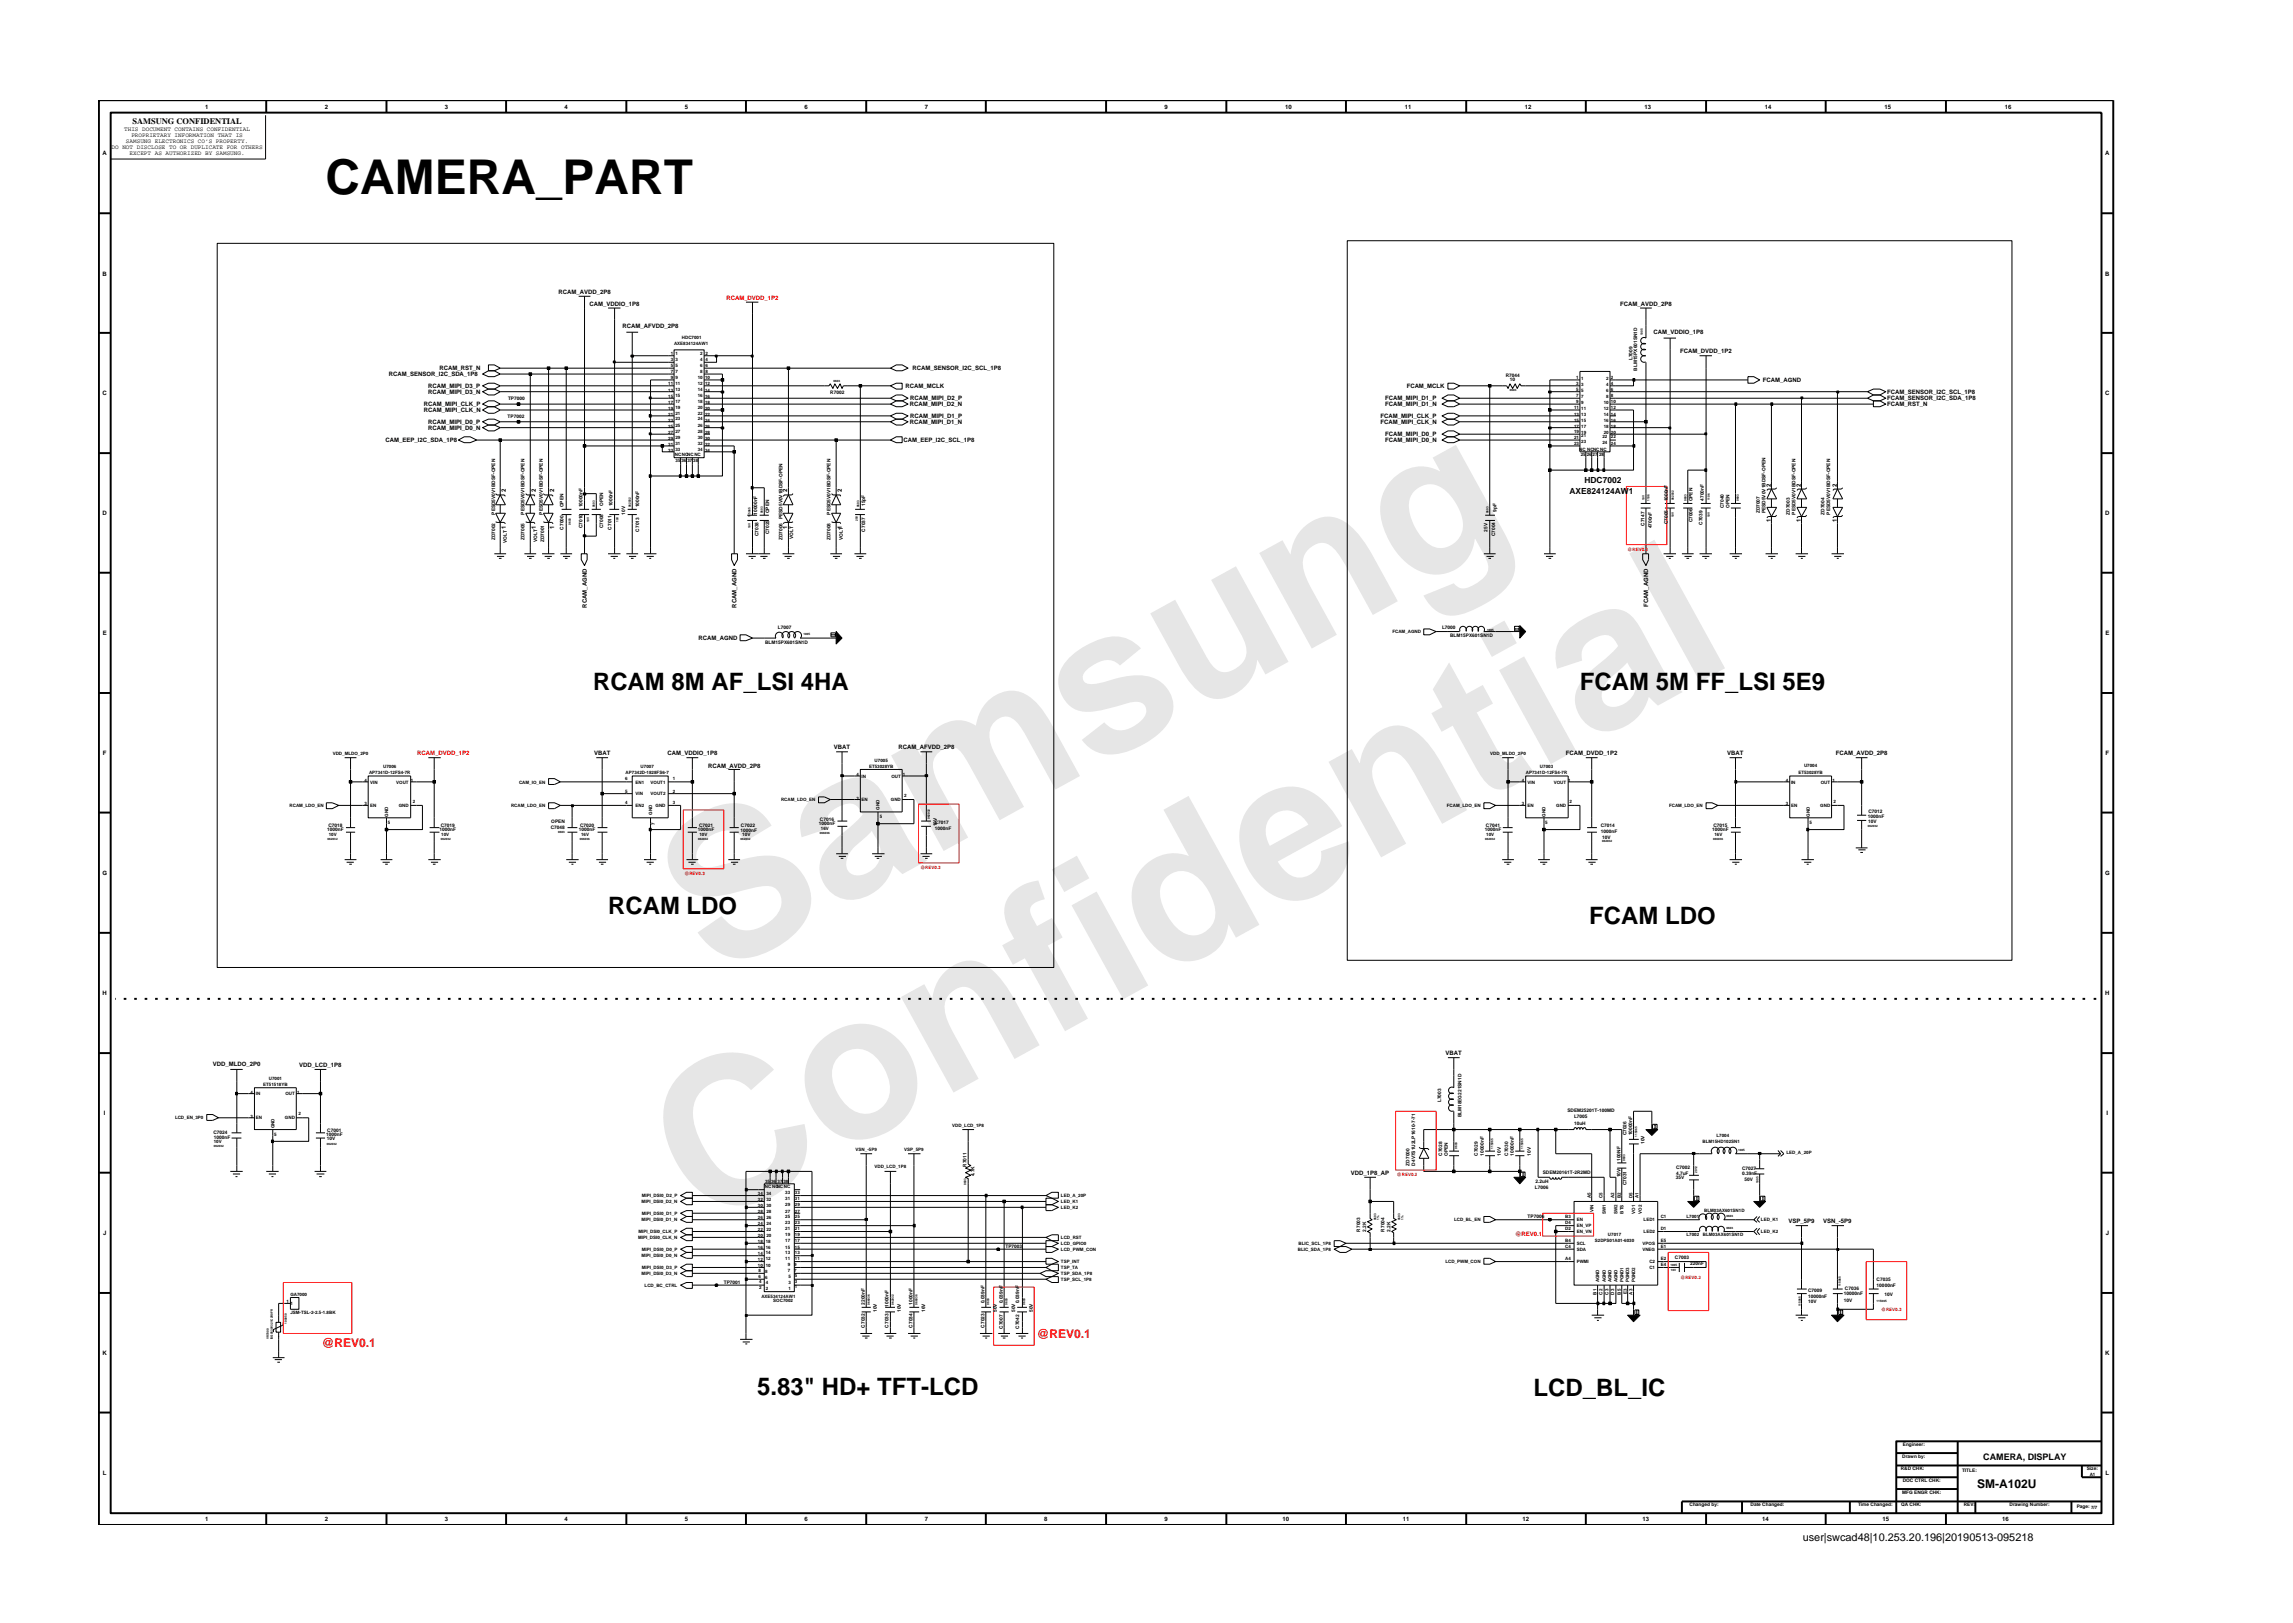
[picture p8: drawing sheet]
<svg xmlns="http://www.w3.org/2000/svg" width="297mm" height="210mm" viewBox="0 0 297 210" stroke-linecap="round" stroke-linejoin="round" font-family="sans-serif">
<defs><g id="words">
<g font-size="26.5" fill="#e6e6e6">
<text x="92.4" y="126.7" transform="rotate(-29 92.4 126.7)">Samsung</text>
<text x="91.1" y="159.4" transform="rotate(-29 91.1 159.4)">Confidential</text>
</g>
<text font-size="6.2" x="42.2" y="25.1">CAMERA_PART</text>
<g font-size="3.1">
<text x="76.8" y="89.4">RCAM 8M AF_LSI 4HA</text>
<text x="204.7" y="89.4">FCAM 5M FF_LSI 5E9</text>
<text x="78.8" y="118.4">RCAM LDO</text>
<text x="205.9" y="119.7">FCAM LDO</text>
<text x="98.1" y="180.7">5.83&quot; HD+ TFT-LCD</text>
<text x="198.7" y="180.9">LCD_BL_IC</text>
</g>
<g font-size="1.6" fill="#f00">
<text x="134.3" y="173.3">@REV0.1</text>
<text x="41.7" y="174.5">@REV0.1</text>
</g>
<text font-size="1.6" x="256.1" y="192.7">SM-A102U</text>
<text font-size="1.4" x="233.5" y="199.7">user|swcad48|10.253.20.196|20190513-095218</text>
<text font-size="1.2" x="256.9" y="189.1">CAMERA, DISPLAY</text>
<g font-size="1.1">
<text x="17.2" y="16.1">SAMSUNG CONFIDENTIAL</text>
<text x="203.3" y="64">AXE824124AW1</text>
<text x="205.3" y="62.6">HDC7002</text>
</g>
<g font-size=".8">
<text x="16.1" y="17">THIS DOCUMENT CONTAINS CONFIDENTIAL</text>
<text x="17" y="17.8">PROPRIETARY INFORMATION THAT IS</text>
<text x="26.6" y="14.1">1</text>
<text x="42.1" y="14.1">2</text>
<text x="57.6" y="14.1">3</text>
<text x="73.1" y="14.1">4</text>
<text x="88.7" y="14.1">5</text>
<text x="104.2" y="14.1">6</text>
<text x="119.8" y="14.1">7</text>
<text x="150.9" y="14.1">9</text>
<text x="166.5" y="14.1">10</text>
<text x="182" y="14.1">11</text>
<text x="197.5" y="14.1">12</text>
<text x="213" y="14.1">13</text>
<text x="228.6" y="14.1">14</text>
<text x="244.1" y="14.1">15</text>
<text x="259.7" y="14.1">16</text>
<text x="13.3" y="20.1">A</text>
<text x="14.5" y="19.3">DO NOT DISCLOSE TO OR DUPLICATE FOR OTHERS</text>
<text x="16.3" y="18.5">SAMSUNG ELECTRONICS CO’S PROPERTY.</text>
<text x="16.8" y="20.1">EXCEPT AS AUTHORIZED BY SAMSUNG.</text>
<text x="272.7" y="20.1">A</text>
<text x="13.3" y="35.7">B</text>
<text x="272.7" y="35.7">B</text>
<text x="72.3" y="38.1">RCAM_AVDD_2P8</text>
<text x="76.4" y="39.6">CAM_VDDIO_1P8</text>
<text x="209.9" y="39.6">FCAM_AVDD_2P8</text>
<text x="57" y="48">RCAM_RST_N</text>
<text x="80.6" y="42.5">RCAM_AFVDD_2P8</text>
<text x="118.2" y="48">RCAM_SENSOR_I2C_SCL_1P8</text>
<text x="214.2" y="43.3">CAM_VDDIO_1P8</text>
<text x="217.7" y="45.8">FCAM_DVDD_1P2</text>
<text x="13.3" y="51.2">C</text>
<text x="50.4" y="48.7">RCAM_SENSOR_I2C_SDA_1P8</text>
<text x="54.9" y="52.6">RCAM_MIPI_CLK_P</text>
<text x="54.9" y="53.4">RCAM_MIPI_CLK_N</text>
<text x="55.5" y="51">RCAM_MIPI_D3_N</text>
<text x="55.5" y="50.3">RCAM_MIPI_D3_P</text>
<text x="117.3" y="50.3">RCAM_MCLK</text>
<text x="117.9" y="52.6">RCAM_MIPI_D2_N</text>
<text x="117.9" y="51.9">RCAM_MIPI_D2_P</text>
<text x="179.4" y="51.9">FCAM_MIPI_D1_P</text>
<text x="179.4" y="52.6">FCAM_MIPI_D1_N</text>
<text x="182.2" y="50.3">FCAM_MCLK</text>
<text x="228.4" y="49.5">FCAM_AGND</text>
<text x="244.5" y="52.6">FCAM_RST_N</text>
<text x="244.5" y="51.9">FCAM_SENSOR_I2C_SDA_1P8</text>
<text x="244.5" y="51">FCAM_SENSOR_I2C_SCL_1P8</text>
<text x="272.7" y="51.2">C</text>
<text x="49.9" y="57.3">CAM_EEP_I2C_SDA_1P8</text>
<text x="55.5" y="54.9">RCAM_MIPI_D0_P</text>
<text x="55.5" y="55.7">RCAM_MIPI_D0_N</text>
<text x="117" y="57.3">CAM_EEP_I2C_SCL_1P8</text>
<text x="117.9" y="54.9">RCAM_MIPI_D1_N</text>
<text x="117.9" y="54.2">RCAM_MIPI_D1_P</text>
<text x="178.8" y="54.9">FCAM_MIPI_CLK_N</text>
<text x="178.8" y="54.2">FCAM_MIPI_CLK_P</text>
<text x="179.4" y="57.3">FCAM_MIPI_D0_N</text>
<text x="179.4" y="56.5">FCAM_MIPI_D0_P</text>
<text x="65.5" y="63.8" transform="rotate(-90 65.5 63.8)">2</text>
<text x="69.4" y="63.8" transform="rotate(-90 69.4 63.8)">2</text>
<text x="71.8" y="63.8" transform="rotate(-90 71.8 63.8)">2</text>
<text x="102" y="63.8" transform="rotate(-90 102 63.8)">2</text>
<text x="109.1" y="63.8" transform="rotate(-90 109.1 63.8)">2</text>
<text x="229.4" y="63" transform="rotate(-90 229.4 63)">2</text>
<text x="233.3" y="63" transform="rotate(-90 233.3 63)">2</text>
<text x="237.9" y="63" transform="rotate(-90 237.9 63)">2</text>
<text x="13.3" y="66.8">D</text>
<text x="65.5" y="68.5" transform="rotate(-90 65.5 68.5)">1</text>
<text x="69.4" y="68.5" transform="rotate(-90 69.4 68.5)">1</text>
<text x="71.8" y="68.5" transform="rotate(-90 71.8 68.5)">1</text>
<text x="102" y="68.5" transform="rotate(-90 102 68.5)">1</text>
<text x="109.1" y="68.5" transform="rotate(-90 109.1 68.5)">1</text>
<text x="229.4" y="67.7" transform="rotate(-90 229.4 67.7)">1</text>
<text x="233.3" y="67.7" transform="rotate(-90 233.3 67.7)">1</text>
<text x="237.9" y="67.7" transform="rotate(-90 237.9 67.7)">1</text>
<text x="272.7" y="66.8">D</text>
<text x="13.3" y="82.3">E</text>
<text x="76" y="78.7" transform="rotate(-90 76 78.7)">RCAM_AGND</text>
<text x="90.5" y="82.9">RCAM_AGND</text>
<text x="95.4" y="78.7" transform="rotate(-90 95.4 78.7)">RCAM_AGND</text>
<text x="213.5" y="78.7" transform="rotate(-90 213.5 78.7)">FCAM_AGND</text>
<text x="272.7" y="82.3">E</text>
<text x="13.3" y="97.8">F</text>
<text x="76.9" y="97.8">VBAT</text>
<text x="86.5" y="97.8">CAM_VDDIO_1P8</text>
<text x="91.7" y="99.5">RCAM_AVDD_2P8</text>
<text x="108" y="97.1">VBAT</text>
<text x="116.4" y="97.1">RCAM_AFVDD_2P8</text>
<text x="202.8" y="97.8">FCAM_DVDD_1P2</text>
<text x="223.8" y="97.8">VBAT</text>
<text x="237.8" y="97.8">FCAM_AVDD_2P8</text>
<text x="272.8" y="97.8">F</text>
<text x="13.3" y="113.3">G</text>
<text x="272.7" y="113.3">G</text>
<text x="13.3" y="128.9">H</text>
<text x="272.7" y="128.9">H</text>
<text x="187.3" y="136.7">VBAT</text>
<text x="27.6" y="138.1">VDD_MLDO_2P0</text>
<text x="38.8" y="138.2">VDD_LCD_1P8</text>
<text x="13.5" y="144.4">I</text>
<text x="272.9" y="144.4">I</text>
<text x="175" y="152.2">VDD_1P8_AP</text>
<text x="13.4" y="160">J</text>
<text x="231.7" y="158.5">VSP_5P9</text>
<text x="236.2" y="158.5">VSN_-5P9</text>
<text x="272.8" y="160">J</text>
<text x="13.3" y="175.5">K</text>
<text x="272.7" y="175.5">K</text>
<text x="13.3" y="191.1">L</text>
<text x="272.8" y="191.1">L</text>
<text x="26.6" y="197.1">1</text>
<text x="42.1" y="197.1">2</text>
<text x="57.6" y="197.1">3</text>
<text x="73.1" y="197.1">4</text>
<text x="88.7" y="197.1">5</text>
<text x="104.2" y="197.1">6</text>
<text x="119.8" y="197.1">7</text>
<text x="135.3" y="197.1">8</text>
<text x="150.9" y="197.1">9</text>
<text x="166.1" y="197.1">10</text>
<text x="181.7" y="197.1">11</text>
<text x="197.2" y="197.1">12</text>
<text x="212.8" y="197.1">13</text>
<text x="228.3" y="197.1">14</text>
<text x="243.9" y="197.1">15</text>
<text x="259.4" y="197.1">16</text>
</g>
<g font-size=".8" fill="#f00">
<text x="94.1" y="38.8">RCAM_DVDD_1P2</text>
<text x="54" y="97.8">RCAM_DVDD_1P2</text>
<text x="196.3" y="160.1">@REV0.1</text>
</g>
<g font-size=".6">
<text x="86.9" y="46">1 1</text>
<text x="86.9" y="46.8">3</text>
<text x="86.9" y="47.5">5 5</text>
<text x="87.3" y="44.7">AXE834124AW1</text>
<text x="87.5" y="46.8">3</text>
<text x="88.3" y="44">HDC7001</text>
<text x="90.7" y="47.5">6</text>
<text x="90.7" y="46">2</text>
<text x="90.7" y="46.8">4 4</text>
<text x="91.4" y="46">2</text>
<text x="91.4" y="47.5">6</text>
<text x="211.5" y="46.7" transform="rotate(-90 211.5 46.7)">L7009</text>
<text x="65.8" y="51.8">TP7000</text>
<text x="86.6" y="51.6">15</text>
<text x="86.6" y="52.4">17</text>
<text x="86.6" y="53.1">19</text>
<text x="86.6" y="53.9">21</text>
<text x="86.6" y="49.8">11 11</text>
<text x="86.6" y="50.7">13</text>
<text x="86.9" y="48.3">7</text>
<text x="86.9" y="49.1">9 9</text>
<text x="87.5" y="53.7">21</text>
<text x="87.5" y="50.7">13</text>
<text x="87.5" y="48.3">7</text>
<text x="87.5" y="51.4">15</text>
<text x="87.5" y="52.2">17</text>
<text x="87.5" y="52.9">19</text>
<text x="90.4" y="52.9">20</text>
<text x="90.4" y="49.1">10 10</text>
<text x="90.4" y="49.8">12 12</text>
<text x="90.4" y="50.7">14</text>
<text x="90.4" y="53.7">22</text>
<text x="90.4" y="51.4">16</text>
<text x="90.4" y="52.2">18</text>
<text x="90.7" y="48.3">8 8</text>
<text x="91.3" y="53.1">20</text>
<text x="91.3" y="50.7">14</text>
<text x="91.3" y="53.9">22</text>
<text x="91.3" y="51.6">16</text>
<text x="91.3" y="52.4">18</text>
<text x="107.6" y="51">R7002</text>
<text x="195" y="48.8">R7044</text>
<text x="195.6" y="49.4">10</text>
<text x="203.9" y="52.9">11</text>
<text x="203.9" y="53.9">13</text>
<text x="204.2" y="52.2">9</text>
<text x="204.2" y="51.4">7</text>
<text x="204.2" y="50.7">5</text>
<text x="204.2" y="49.8">3</text>
<text x="204.2" y="49.1">1</text>
<text x="204.8" y="53.1">11</text>
<text x="204.8" y="53.9">13</text>
<text x="204.8" y="52.4">9</text>
<text x="204.8" y="51.6">7</text>
<text x="204.8" y="50.7">5</text>
<text x="204.8" y="50">3</text>
<text x="204.8" y="49.2">1</text>
<text x="207.7" y="52.4">10</text>
<text x="207.7" y="53.1">12</text>
<text x="207.7" y="53.9">14</text>
<text x="208.1" y="49.2">2</text>
<text x="208.1" y="51.6">8</text>
<text x="208.1" y="50.7">6</text>
<text x="208.1" y="50">4</text>
<text x="208.7" y="49.1">2</text>
<text x="208.7" y="51.4">8</text>
<text x="208.7" y="50.7">6</text>
<text x="208.7" y="49.8">4</text>
<text x="208.7" y="53.9">14</text>
<text x="208.7" y="52.2">10</text>
<text x="208.7" y="52.9">12</text>
<text x="212.1" y="48" transform="rotate(-90 212.1 48)">BLM15PX601SN1D</text>
<text x="65.8" y="54.1">TP7002</text>
<text x="86.6" y="57.8">31</text>
<text x="86.6" y="58.5">33</text>
<text x="86.6" y="54.6">23</text>
<text x="86.6" y="55.4">25</text>
<text x="86.6" y="56.2">27</text>
<text x="86.6" y="57">29</text>
<text x="87.4" y="59.1">NCNCNCNC</text>
<text x="87.5" y="57.6">31</text>
<text x="87.5" y="58.4">33</text>
<text x="87.5" y="54.5">23</text>
<text x="87.5" y="55.3">25</text>
<text x="87.5" y="56.1">27</text>
<text x="87.5" y="56.8">29</text>
<text x="87.5" y="59.9">35</text>
<text x="88.3" y="59.9">36</text>
<text x="89" y="59.9">37 38</text>
<text x="90.4" y="56.8">30</text>
<text x="90.4" y="57.6">32</text>
<text x="90.4" y="58.4">34</text>
<text x="90.4" y="54.5">24</text>
<text x="90.4" y="55.3">26</text>
<text x="90.4" y="56.1">28</text>
<text x="91.3" y="57">30</text>
<text x="91.3" y="57.8">32</text>
<text x="91.3" y="58.5">34</text>
<text x="91.3" y="54.6">24</text>
<text x="91.3" y="55.4">26</text>
<text x="91.3" y="56.2">28</text>
<text x="203.9" y="56.1">19</text>
<text x="203.9" y="56.8">21</text>
<text x="203.9" y="57.6">23</text>
<text x="203.9" y="54.6">15 15</text>
<text x="203.9" y="55.4">17 17</text>
<text x="204.6" y="58.4">NC NCNCNC</text>
<text x="204.8" y="59.1">25</text>
<text x="204.8" y="56.2">19</text>
<text x="204.8" y="56.7">21</text>
<text x="204.8" y="57.4">23</text>
<text x="205.5" y="59.1">26</text>
<text x="206.3" y="59.1">27 28</text>
<text x="207.6" y="57.5">24</text>
<text x="207.6" y="56.8">22</text>
<text x="207.7" y="56.2">20 20</text>
<text x="207.7" y="54.6">16 16</text>
<text x="207.7" y="55.4">18</text>
<text x="208.7" y="57.6">24</text>
<text x="208.7" y="55.4">18</text>
<text x="208.7" y="56.8">22</text>
<text x="73" y="65.7" transform="rotate(-90 73 65.7)">OPEN</text>
<text x="75.5" y="65.7" transform="rotate(-90 75.5 65.7)">10000nF</text>
<text x="78.1" y="65.6" transform="rotate(-90 78.1 65.6)">OPEN</text>
<text x="79.4" y="65.6" transform="rotate(-90 79.4 65.6)">1000nF</text>
<text x="82.8" y="65.7" transform="rotate(-90 82.8 65.7)">1000nF</text>
<text x="112.1" y="65.6" transform="rotate(-90 112.1 65.6)">15pF</text>
<text x="216.1" y="64.9" transform="rotate(-90 216.1 64.9)">1000nF</text>
<text x="219.3" y="65" transform="rotate(-90 219.3 65)">OPEN</text>
<text x="220.7" y="64.9" transform="rotate(-90 220.7 64.9)">4700nF</text>
<text x="223.3" y="65.8" transform="rotate(-90 223.3 65.8)">C7040</text>
<text x="224.1" y="65.8" transform="rotate(-90 224.1 65.8)">OPEN</text>
<text x="64.2" y="70" transform="rotate(-90 64.2 70)">ZD7002</text>
<text x="64.2" y="66.7" transform="rotate(-90 64.2 66.7)">PESD5V0V1BDSF-OPEN</text>
<text x="65.7" y="70.4" transform="rotate(-90 65.7 70.4)">VOLT</text>
<text x="68" y="70" transform="rotate(-90 68 70)">ZD7005</text>
<text x="68" y="66.7" transform="rotate(-90 68 66.7)">PESD5V0V1BDSF-OPEN</text>
<text x="69.6" y="70.2" transform="rotate(-90 69.6 70.2)">VOLT</text>
<text x="70.3" y="66.7" transform="rotate(-90 70.3 66.7)">PESD5V0V1BDSF-OPEN</text>
<text x="70.5" y="70.2" transform="rotate(-90 70.5 70.2)">ZD7001</text>
<text x="73" y="68.6" transform="rotate(-90 73 68.6)">C7000</text>
<text x="75.5" y="68.4" transform="rotate(-90 75.5 68.4)">C7010</text>
<text x="78.1" y="68.4" transform="rotate(-90 78.1 68.4)">C7008</text>
<text x="79.2" y="68.6" transform="rotate(-90 79.2 68.6)">C7011</text>
<text x="81" y="66.7" transform="rotate(-90 81 66.7)">10V</text>
<text x="82.8" y="68.9" transform="rotate(-90 82.8 68.9)">C7013</text>
<text x="98.1" y="66.7" transform="rotate(-90 98.1 66.7)">10000nF</text>
<text x="98.2" y="69.5" transform="rotate(-90 98.2 69.5)">C7038</text>
<text x="99.6" y="69.2" transform="rotate(-90 99.6 69.2)">C7025</text>
<text x="99.6" y="66.5" transform="rotate(-90 99.6 66.5)">OPEN</text>
<text x="101.4" y="70" transform="rotate(-90 101.4 70)">ZD7006</text>
<text x="101.4" y="67.3" transform="rotate(-90 101.4 67.3)">PESD5V0V1BDSF-OPEN</text>
<text x="102.7" y="69.8" transform="rotate(-90 102.7 69.8)">VOLT</text>
<text x="107.6" y="70" transform="rotate(-90 107.6 70)">ZD7008</text>
<text x="107.6" y="66.7" transform="rotate(-90 107.6 66.7)">PESD5V0V1BDSF-OPEN</text>
<text x="109.2" y="70" transform="rotate(-90 109.2 70)">VOLT</text>
<text x="112.1" y="68.9" transform="rotate(-90 112.1 68.9)">C7037</text>
<text x="192.7" y="68.9" transform="rotate(-90 192.7 68.9)">25V</text>
<text x="193.7" y="69.5" transform="rotate(-90 193.7 69.5)">C7004</text>
<text x="193.9" y="66.3" transform="rotate(-90 193.9 66.3)">9pF</text>
<text x="213" y="68.1" transform="rotate(-90 213 68.1)">C7147</text>
<text x="214" y="68.4" transform="rotate(-90 214 68.4)">4700nF</text>
<text x="216.1" y="67.9" transform="rotate(-90 216.1 67.9)">C7005</text>
<text x="219.3" y="67.7" transform="rotate(-90 219.3 67.7)">C7006</text>
<text x="220.6" y="68" transform="rotate(-90 220.6 68)">C7039</text>
<text x="228" y="66.5" transform="rotate(-90 228 66.5)">ZD7007</text>
<text x="228.7" y="66.5" transform="rotate(-90 228.7 66.5)">PESD5V0V1BDSF-OPEN</text>
<text x="231.8" y="66.7" transform="rotate(-90 231.8 66.7)">ZD7003</text>
<text x="232.6" y="66.7" transform="rotate(-90 232.6 66.7)">PESD5V0V1BDSF-OPEN</text>
<text x="236.3" y="66.7" transform="rotate(-90 236.3 66.7)">ZD7004</text>
<text x="237.1" y="66.7" transform="rotate(-90 237.1 66.7)">PESD5V0V1BDSF-OPEN</text>
<text x="99.1" y="83.4">BLM15PX601SN1D</text>
<text x="100.8" y="81.5">L7007</text>
<text x="180.4" y="82">FCAM_AGND</text>
<text x="186.8" y="81.5">L7000</text>
<text x="187.8" y="82.5">BLM15PX601SN1D</text>
<text x="43.1" y="97.8">VDD_MLDO_2P0</text>
<text x="47.2" y="101.3">4</text>
<text x="47.8" y="100.3">AP7341D-12FS4-7R</text>
<text x="47.9" y="101.5">VIN</text>
<text x="49.6" y="99.5">U7006</text>
<text x="51.3" y="101.5">VOUT</text>
<text x="53.2" y="101.3">1</text>
<text x="67.2" y="101.5">CAM_IO_EN</text>
<text x="81" y="101.1">6</text>
<text x="81" y="100.3">AP7342D-1828FS6-7</text>
<text x="82.3" y="101.5">EN1</text>
<text x="83" y="99.5">U7007</text>
<text x="84.3" y="101.5">VOUT1</text>
<text x="87.2" y="101.1">1</text>
<text x="111" y="100.5">4</text>
<text x="111.6" y="100.7">IN</text>
<text x="112.6" y="99.5">ET53028YB</text>
<text x="113.3" y="98.7">U7005</text>
<text x="115.5" y="100.7">OUT</text>
<text x="117" y="100.5">1</text>
<text x="193" y="97.8">VDD_MLDO_2P0</text>
<text x="197.1" y="101.3">4</text>
<text x="197.7" y="100.3">AP7341D-12FS4-7R</text>
<text x="197.9" y="101.5">VIN</text>
<text x="199.5" y="99.5">U7003</text>
<text x="201.3" y="101.5">VOUT</text>
<text x="203.2" y="101.3">1</text>
<text x="231.4" y="101.3">4</text>
<text x="232" y="101.5">IN</text>
<text x="233" y="100.3">ET53028YB</text>
<text x="233.7" y="99.3">U7004</text>
<text x="235.9" y="101.5">OUT</text>
<text x="237.4" y="101.3">1</text>
<text x="37.5" y="104.5">RCAM_LDO_EN</text>
<text x="42.4" y="107.7">1000nF</text>
<text x="42.5" y="107.1">C7018</text>
<text x="47.2" y="104.3">3</text>
<text x="47.9" y="104.5">EN</text>
<text x="50.2" y="106.8">5</text>
<text x="50.3" y="105.8" transform="rotate(-90 50.3 105.8)">GND</text>
<text x="51.7" y="104.5">GND</text>
<text x="53.5" y="104">2</text>
<text x="57" y="107.7">1000nF</text>
<text x="57.1" y="107.1">C7019</text>
<text x="66.2" y="104.5">RCAM_LDO_EN</text>
<text x="71.3" y="107.3">C7048</text>
<text x="71.4" y="106.6">OPEN</text>
<text x="75" y="107.7">1000nF</text>
<text x="75.1" y="107.1">C7020</text>
<text x="81" y="104.2">4</text>
<text x="81" y="102.7">5</text>
<text x="82.3" y="104.6">EN2</text>
<text x="82.3" y="103">VIN</text>
<text x="84.3" y="103">VOUT2</text>
<text x="84.5" y="105.5" transform="rotate(-90 84.5 105.5)">GND</text>
<text x="84.8" y="106.9" transform="rotate(-90 84.8 106.9)">7</text>
<text x="84.9" y="104.6">GND</text>
<text x="87.2" y="102.7">2</text>
<text x="87.2" y="104.2">3</text>
<text x="90.4" y="107.7">1000nF</text>
<text x="90.6" y="107.1">C7021</text>
<text x="95.9" y="107.8">1000nF</text>
<text x="96" y="107.2">C7022</text>
<text x="101.2" y="103.8">RCAM_LDO_EN</text>
<text x="106.1" y="106.9">1000nF</text>
<text x="106.2" y="106.3">C7016</text>
<text x="106.3" y="107.5">16V</text>
<text x="111" y="103.6">3</text>
<text x="111.6" y="103.8">EN</text>
<text x="113.9" y="104.9" transform="rotate(-90 113.9 104.9)">GND</text>
<text x="114" y="106">5</text>
<text x="115.4" y="103.8">GND</text>
<text x="117.1" y="103.2">2</text>
<text x="121.1" y="106.7">C7017</text>
<text x="121.1" y="107.5">1000nF</text>
<text x="121.4" y="107" transform="rotate(-90 121.4 107)">10V</text>
<text x="187.4" y="104.5">FCAM_LDO_EN</text>
<text x="192.3" y="107.7">1000nF</text>
<text x="192.5" y="107.1">C7041</text>
<text x="197.1" y="104.3">3</text>
<text x="197.9" y="104.6">EN</text>
<text x="200.2" y="106.8">5</text>
<text x="200.2" y="105.8" transform="rotate(-90 200.2 105.8)">GND</text>
<text x="201.6" y="104.5">GND</text>
<text x="203.3" y="104">2</text>
<text x="207.4" y="107.1">C7014</text>
<text x="207.4" y="107.9">1000nF</text>
<text x="216.2" y="104.5">FCAM_LDO_EN</text>
<text x="221.8" y="107.7">1000nF</text>
<text x="222" y="107.1">C7015</text>
<text x="231.4" y="104.3">3</text>
<text x="232" y="104.6">EN</text>
<text x="234.4" y="106.8">5</text>
<text x="234.4" y="105.8" transform="rotate(-90 234.4 105.8)">GND</text>
<text x="235.8" y="104.5">GND</text>
<text x="237.5" y="104">2</text>
<text x="242" y="106">1000nF</text>
<text x="242" y="106.6">10V</text>
<text x="242" y="105.4">C7012</text>
<text x="42.6" y="108.3">10V</text>
<text x="57.2" y="108.3">10V</text>
<text x="75.3" y="108.3">16V</text>
<text x="90.6" y="108.3">10V</text>
<text x="96.1" y="108.3">10V</text>
<text x="192.5" y="108.3">10V</text>
<text x="207.5" y="108.7">10V</text>
<text x="222.1" y="108.3">16V</text>
<text x="32.5" y="141.7">4</text>
<text x="33.1" y="141.9">IN</text>
<text x="34.1" y="140.7">ET51518YB</text>
<text x="34.8" y="139.9">U7001</text>
<text x="37" y="141.9">OUT</text>
<text x="38.5" y="141.7">1</text>
<text x="186.7" y="142.8" transform="rotate(-90 186.7 142.8)">L7003</text>
<text x="22.7" y="145">LCD_EN_3P0</text>
<text x="27.7" y="146.9">C7024</text>
<text x="27.7" y="148.1">10V</text>
<text x="27.7" y="147.5">1000nF</text>
<text x="32.5" y="144.8">3</text>
<text x="33.1" y="145">EN</text>
<text x="35.5" y="147.1">5</text>
<text x="35.5" y="146.2" transform="rotate(-90 35.5 146.2)">GND</text>
<text x="36.9" y="145">GND</text>
<text x="38.7" y="144.4">2</text>
<text x="42.3" y="147.2">1000nF</text>
<text x="42.4" y="147.7">10V</text>
<text x="42.4" y="146.6">C7001</text>
<text x="110.8" y="149.1">VSN_-5P9</text>
<text x="117.1" y="149.1">VSP_5P9</text>
<text x="123.4" y="146">VDD_LCD_1P8</text>
<text x="186.8" y="149.7" transform="rotate(-90 186.8 149.7)">C7028</text>
<text x="187.6" y="149.7" transform="rotate(-90 187.6 149.7)">OPEN</text>
<text x="189.3" y="144.8" transform="rotate(-90 189.3 144.8)">BLM18EG221SN1D</text>
<text x="191.5" y="149.7" transform="rotate(-90 191.5 149.7)">C7029</text>
<text x="192.2" y="149.7" transform="rotate(-90 192.2 149.7)">10000nF</text>
<text x="194.4" y="149.7" transform="rotate(-90 194.4 149.7)">10V</text>
<text x="195.4" y="149.7" transform="rotate(-90 195.4 149.7)">C7030</text>
<text x="196.1" y="149.7" transform="rotate(-90 196.1 149.7)">10000nF</text>
<text x="198.3" y="149.7" transform="rotate(-90 198.3 149.7)">10V</text>
<text x="203" y="144">SDEM25201T-100MD</text>
<text x="203.9" y="144.9">L7005</text>
<text x="203.9" y="145.7">10uH</text>
<text x="210.7" y="147.1" transform="rotate(-90 210.7 147.1)">C7026</text>
<text x="211.4" y="147.1" transform="rotate(-90 211.4 147.1)">10000nF</text>
<text x="213" y="148.2" transform="rotate(-90 213 148.2)">10V</text>
<text x="220.6" y="148.1">BLM15HD102SN1</text>
<text x="222.4" y="147.3">L7004</text>
<text x="231.4" y="149.5">LED_A_20P</text>
<text x="83.1" y="155.9">MIPI_DSI0_D2_N</text>
<text x="83.1" y="155.1">MIPI_DSI0_D2_P</text>
<text x="98.2" y="155.6">32</text>
<text x="98.2" y="154.8">34</text>
<text x="99.1" y="154">NCNCNCNC</text>
<text x="99.1" y="153.2">35</text>
<text x="99.3" y="155.6">32</text>
<text x="99.3" y="154.8">34</text>
<text x="99.9" y="153.2">36 37</text>
<text x="101.5" y="153.2">38</text>
<text x="101.7" y="154.7">33</text>
<text x="101.7" y="155.5">31</text>
<text x="103" y="154.7">33</text>
<text x="103" y="155.5">31</text>
<text x="113.3" y="151.4">VDD_LCD_1P8</text>
<text x="125.2" y="151.1" transform="rotate(-90 125.2 151.1)">R7011</text>
<text x="126.2" y="152.4" transform="rotate(-90 126.2 152.4)">4.7K</text>
<text x="137.4" y="155.1">LED_A_20P</text>
<text x="137.4" y="155.9">LED_K1</text>
<text x="182.6" y="151" transform="rotate(-90 182.6 151)">ZD7000</text>
<text x="183.3" y="151" transform="rotate(-90 183.3 151)">D4V7S1U2LP1610-7-71</text>
<text x="198.8" y="154">L7006</text>
<text x="198.9" y="153.2">2.2uH</text>
<text x="199.8" y="152.1">SDEM20161T-2R2MD</text>
<text x="206.1" y="155.3" transform="rotate(-90 206.1 155.3)">A5</text>
<text x="207.6" y="155.3" transform="rotate(-90 207.6 155.3)">C5</text>
<text x="209.1" y="155.3" transform="rotate(-90 209.1 155.3)">A2</text>
<text x="209.9" y="152.5" transform="rotate(-90 209.9 152.5)">10V</text>
<text x="209.9" y="150.4" transform="rotate(-90 209.9 150.4)">100NF</text>
<text x="210" y="155.3" transform="rotate(-90 210 155.3)">B2</text>
<text x="210.7" y="153.5" transform="rotate(-90 210.7 153.5)">C7031</text>
<text x="211.5" y="155.3" transform="rotate(-90 211.5 155.3)">D5</text>
<text x="212.2" y="155.3" transform="rotate(-90 212.2 155.3)">A1</text>
<text x="217.1" y="152.8">35V</text>
<text x="217.1" y="151.4">C7002</text>
<text x="217.1" y="152.2">4.7uF</text>
<text x="225.7" y="152.2">0.39nF</text>
<text x="225.7" y="151.6">C7027</text>
<text x="226" y="152.9">50V</text>
<text x="82.7" y="160.5">MIPI_DSI0_CLK_N</text>
<text x="82.7" y="159.8">MIPI_DSI0_CLK_P</text>
<text x="83.1" y="158.2">MIPI_DSI0_D1_N</text>
<text x="83.1" y="157.4">MIPI_DSI0_D1_P</text>
<text x="98.2" y="156.3">30</text>
<text x="98.2" y="160.2">20</text>
<text x="98.2" y="159.5">22</text>
<text x="98.2" y="158.7">24</text>
<text x="98.2" y="157.9">26</text>
<text x="98.2" y="161">18 18</text>
<text x="98.2" y="157.1">28</text>
<text x="98.2" y="161.7">16</text>
<text x="99.2" y="161.7">16</text>
<text x="99.3" y="157.1">28</text>
<text x="99.3" y="156.3">30</text>
<text x="99.3" y="160.2">20</text>
<text x="99.3" y="159.5">22</text>
<text x="99.3" y="158.7">24</text>
<text x="99.3" y="157.9">26</text>
<text x="101.7" y="157.1">27</text>
<text x="101.7" y="156.2">29</text>
<text x="101.7" y="159.4">21</text>
<text x="101.7" y="161.7">15</text>
<text x="101.7" y="160.9">17</text>
<text x="101.7" y="158.6">23</text>
<text x="101.7" y="157.8">25</text>
<text x="101.7" y="160.1">19</text>
<text x="103" y="157.1">27</text>
<text x="103" y="156.2">29</text>
<text x="103" y="159.4">21</text>
<text x="103" y="161.7">15</text>
<text x="103" y="160.9">17</text>
<text x="103" y="158.6">23</text>
<text x="103" y="157.8">25</text>
<text x="103" y="160.1">19</text>
<text x="130.2" y="161.7">TP7003</text>
<text x="137.4" y="156.6">LED_K2</text>
<text x="137.4" y="161.3">LCD_GPIO0</text>
<text x="137.4" y="160.5">LCD_RST</text>
<text x="168.2" y="161.3">BLIC_SCL_1P8</text>
<text x="176.2" y="159.5" transform="rotate(-90 176.2 159.5)">R7003</text>
<text x="177" y="159.5" transform="rotate(-90 177 159.5)">2.2K</text>
<text x="179.4" y="159.5" transform="rotate(-90 179.4 159.5)">R7004</text>
<text x="180.1" y="159.5" transform="rotate(-90 180.1 159.5)">2.2K</text>
<text x="188.4" y="158.2">LCD_BL_EN</text>
<text x="197.9" y="157.8">TP7006</text>
<text x="202.8" y="158.6">D4</text>
<text x="202.8" y="157.8">B3</text>
<text x="202.8" y="160.9">B4</text>
<text x="202.8" y="161.7">C4</text>
<text x="202.8" y="159.3">D2</text>
<text x="204.2" y="159">EN_VP</text>
<text x="204.2" y="158.2">EN</text>
<text x="204.2" y="161.3">SCL</text>
<text x="204.2" y="159.8">EN_VN</text>
<text x="206.4" y="157" transform="rotate(-90 206.4 157)">VIN</text>
<text x="206.6" y="160.9">S2DPS01A01-6030</text>
<text x="208" y="157.3" transform="rotate(-90 208 157.3)">SW1</text>
<text x="208.3" y="160.2">U7017</text>
<text x="209.5" y="157.3" transform="rotate(-90 209.5 157.3)">SW2</text>
<text x="210.3" y="157.2" transform="rotate(-90 210.3 157.2)">BTS</text>
<text x="211.8" y="157.2" transform="rotate(-90 211.8 157.2)">VO1</text>
<text x="212.7" y="157.2" transform="rotate(-90 212.7 157.2)">VO2</text>
<text x="212.8" y="161.3">VPOS</text>
<text x="212.9" y="159.8">LED2</text>
<text x="212.9" y="158.2">LED1</text>
<text x="215.1" y="159.3">D1</text>
<text x="215.1" y="157.8">C1</text>
<text x="215.1" y="160.9">E5</text>
<text x="215.1" y="161.7">E1</text>
<text x="218.5" y="160.2">L7002</text>
<text x="218.5" y="157.8">L7001</text>
<text x="220.6" y="160.2">BLM03AX601SN1D</text>
<text x="220.8" y="157">BLM03AX601SN1D</text>
<text x="228.1" y="158.2">LED_K1</text>
<text x="228.1" y="159.7">LED_K2</text>
<text x="37.6" y="167.9">GA7000</text>
<text x="83.1" y="165.2">MIPI_DSI0_D3_N</text>
<text x="83.1" y="162.9">MIPI_DSI0_D0_N</text>
<text x="83.1" y="164.4">MIPI_DSI0_D3_P</text>
<text x="83.1" y="162">MIPI_DSI0_D0_P</text>
<text x="83.5" y="166.7">LCD_BC_CTRL</text>
<text x="93.8" y="166.4">TP7001</text>
<text x="98.2" y="162.6">14</text>
<text x="98.2" y="164.1">10 10</text>
<text x="98.2" y="163.4">12</text>
<text x="98.3" y="165.6">6</text>
<text x="98.3" y="164.8">8</text>
<text x="98.3" y="166.2">4</text>
<text x="98.3" y="167">2</text>
<text x="99.1" y="165.6">6</text>
<text x="99.1" y="164.9">8</text>
<text x="99.2" y="167.2">2</text>
<text x="99.2" y="166.4">4</text>
<text x="99.2" y="162.5">14</text>
<text x="99.2" y="163.3">12</text>
<text x="101.7" y="162.5">13</text>
<text x="101.7" y="163.3">11</text>
<text x="102.1" y="164.8">7</text>
<text x="102.1" y="164">9</text>
<text x="102.1" y="166.4">3</text>
<text x="102.1" y="165.6">5</text>
<text x="102.1" y="167.2">1</text>
<text x="102.9" y="164">9</text>
<text x="102.9" y="164.8">7</text>
<text x="103" y="166.1">3</text>
<text x="103" y="162.5">13</text>
<text x="103" y="165.4">5</text>
<text x="103" y="166.9">1</text>
<text x="103" y="163.3">11</text>
<text x="137.4" y="162">LCD_PWM_CON</text>
<text x="137.4" y="163.6">TSP_INT</text>
<text x="137.4" y="165.2">TSP_SDA_1P8</text>
<text x="137.4" y="165.9">TSP_SCL_1P8</text>
<text x="137.4" y="164.4">TSP_TA</text>
<text x="168.1" y="162">BLIC_SDA_1P8</text>
<text x="187.2" y="163.6">LCD_PWM_CON</text>
<text x="202.8" y="163.2">A4</text>
<text x="204.2" y="162">SDA</text>
<text x="204.2" y="163.6">PWMI</text>
<text x="206.8" y="167.7" transform="rotate(-90 206.8 167.7)">B1</text>
<text x="207.2" y="166.1" transform="rotate(-90 207.2 166.1)">AGND</text>
<text x="207.6" y="167.7" transform="rotate(-90 207.6 167.7)">C2</text>
<text x="208" y="166.1" transform="rotate(-90 208 166.1)">AGND</text>
<text x="208.4" y="167.7" transform="rotate(-90 208.4 167.7)">C3</text>
<text x="208.8" y="166.1" transform="rotate(-90 208.8 166.1)">AGND</text>
<text x="209.1" y="167.7" transform="rotate(-90 209.1 167.7)">D3</text>
<text x="209.5" y="166.1" transform="rotate(-90 209.5 166.1)">AGND</text>
<text x="210" y="167.7" transform="rotate(-90 210 167.7)">B5</text>
<text x="210.3" y="166.1" transform="rotate(-90 210.3 166.1)">PGND1</text>
<text x="210.7" y="167.7" transform="rotate(-90 210.7 167.7)">E3</text>
<text x="211.1" y="166.1" transform="rotate(-90 211.1 166.1)">PGND3</text>
<text x="211.5" y="167.7" transform="rotate(-90 211.5 167.7)">A3</text>
<text x="211.8" y="166.1" transform="rotate(-90 211.8 166.1)">PGND2</text>
<text x="212.8" y="162">VNEG</text>
<text x="213.7" y="164.4">C1</text>
<text x="213.7" y="163.6">C2</text>
<text x="215.1" y="164">E4</text>
<text x="215.1" y="163.2">E2</text>
<text x="217" y="163.1">C7003</text>
<text x="219" y="163.9">220nF</text>
<text x="234.2" y="167.3">C7009</text>
<text x="238.8" y="167.8">10000nF</text>
<text x="239" y="167.1">C7036</text>
<text x="243.1" y="166.7">10000nF</text>
<text x="243.1" y="166">C7035</text>
<text x="244.1" y="167.9">10V</text>
<text x="37.1" y="168.9">1</text>
<text x="37.6" y="170.2">JSM-TSL-2-2.5-1.8BK</text>
<text x="37.6" y="169.1">1</text>
<text x="98.6" y="168.1">AXE534124AW1</text>
<text x="100.2" y="168.7">SOC7002</text>
<text x="112" y="172" transform="rotate(-90 112 172)">C7032</text>
<text x="112" y="169" transform="rotate(-90 112 169)">2200nF</text>
<text x="113.6" y="170" transform="rotate(-90 113.6 170)">10V</text>
<text x="115.1" y="172" transform="rotate(-90 115.1 172)">C7033</text>
<text x="115.1" y="169.3" transform="rotate(-90 115.1 169.3)">1000nF</text>
<text x="116.7" y="170" transform="rotate(-90 116.7 170)">10V</text>
<text x="118.2" y="172" transform="rotate(-90 118.2 172)">C7034</text>
<text x="118.2" y="169" transform="rotate(-90 118.2 169)">1000nF</text>
<text x="119.8" y="170" transform="rotate(-90 119.8 170)">16V</text>
<text x="127.5" y="172" transform="rotate(-90 127.5 172)">C7023</text>
<text x="127.5" y="168.9" transform="rotate(-90 127.5 168.9)">0.039nF</text>
<text x="129.1" y="170" transform="rotate(-90 129.1 170)">50V</text>
<text x="129.9" y="172.2" transform="rotate(-90 129.9 172.2)">C7007</text>
<text x="129.9" y="168.9" transform="rotate(-90 129.9 168.9)">0.039nF</text>
<text x="131.5" y="170" transform="rotate(-90 131.5 170)">50V</text>
<text x="132" y="172.2" transform="rotate(-90 132 172.2)">C7042</text>
<text x="132" y="168.9" transform="rotate(-90 132 168.9)">0.039nF</text>
<text x="133.8" y="170" transform="rotate(-90 133.8 170)">50V</text>
<text x="234.2" y="168.1">10000nF</text>
<text x="234.2" y="168.9">10V</text>
<text x="238.9" y="168.7">10V</text>
<text x="246.2" y="190.4">R&amp;D CHK:</text>
<text x="246.4" y="188.9">Drawn by:</text>
<text x="246.5" y="187.4">Engineer:</text>
<text x="254.2" y="190.7">TITLE:</text>
<text x="270.3" y="190.4">Size:</text>
<text x="270.7" y="191.2">A1</text>
<text x="218.9" y="195.1">Changed by:</text>
<text x="226.8" y="195.1">Date Changed:</text>
<text x="240.7" y="195.1">Time Changed:</text>
<text x="246.3" y="195.1">QA CHK:</text>
<text x="246.4" y="193.5">MFG ENGR CHK:</text>
<text x="246.5" y="192">DOC CTRL CHK:</text>
<text x="254.4" y="195.1">REV:</text>
<text x="260.3" y="195.1">Drawing Number:</text>
<text x="269" y="195.4">Page: 7/7</text>
</g>
<g font-size=".6" fill="#f00">
<text x="210.8" y="71.4">@REV0.3</text>
<text x="88.7" y="113.3">@REV0.3</text>
<text x="119.2" y="112.6">@REV0.3</text>
<text x="181" y="152.3">@REV0.2</text>
<text x="217.7" y="165.7">@REV0.3</text>
<text x="243.7" y="169.8">@REV0.3</text>
</g>
<g font-size=".4">
<text x="212.8" y="43.5" transform="rotate(-90 212.8 43.5)">1005</text>
<text x="108" y="49.5">0603</text>
<text x="195.6" y="50.7">0603</text>
<text x="77.1" y="65.7" transform="rotate(-90 77.1 65.7)">0603</text>
<text x="81.7" y="65.7" transform="rotate(-90 81.7 65.7)">062032</text>
<text x="111.3" y="65.7" transform="rotate(-90 111.3 65.7)">0603</text>
<text x="213" y="64.8" transform="rotate(-90 213 64.8)">10V</text>
<text x="213.7" y="64.9" transform="rotate(-90 213.7 64.9)">1106</text>
<text x="216.8" y="64.8" transform="rotate(-90 216.8 64.8)">062032</text>
<text x="218.5" y="64.9" transform="rotate(-90 218.5 64.9)">0603</text>
<text x="221.5" y="64.8" transform="rotate(-90 221.5 64.8)">1106</text>
<text x="225.3" y="64.9" transform="rotate(-90 225.3 64.9)">0603</text>
<text x="73.9" y="67.9" transform="rotate(-90 73.9 67.9)">0603</text>
<text x="76.3" y="67.7" transform="rotate(-90 76.3 67.7)">10V</text>
<text x="80.1" y="67.6" transform="rotate(-90 80.1 67.6)">10V</text>
<text x="97.2" y="68.4" transform="rotate(-90 97.2 68.4)">10V</text>
<text x="97.2" y="67" transform="rotate(-90 97.2 67)">115065</text>
<text x="98.8" y="66.5" transform="rotate(-90 98.8 66.5)">0603</text>
<text x="111.1" y="67.5" transform="rotate(-90 111.1 67.5)">25V</text>
<text x="192.8" y="66.5" transform="rotate(-90 192.8 66.5)">0603</text>
<text x="216.8" y="67" transform="rotate(-90 216.8 67)">10V</text>
<text x="221.5" y="67" transform="rotate(-90 221.5 67)">10V</text>
<text x="104.1" y="82.2">1005</text>
<text x="192.6" y="81.8">1005</text>
<text x="72.3" y="107.9">0603</text>
<text x="120.5" y="106.1" transform="rotate(-90 120.5 106.1)">062032</text>
<text x="242" y="107.1">062032</text>
<text x="42.4" y="108.8">062032</text>
<text x="57.1" y="108.8">062032</text>
<text x="75.1" y="108.8">066036</text>
<text x="90.5" y="108.8">062032</text>
<text x="95.9" y="108.8">062032</text>
<text x="106.2" y="108">066036</text>
<text x="192.4" y="108.8">062032</text>
<text x="207.5" y="109.1">062032</text>
<text x="221.9" y="108.8">066036</text>
<text x="27.7" y="148.6">062032</text>
<text x="42.3" y="148.3">062032</text>
<text x="188.8" y="148.8" transform="rotate(-90 188.8 148.8)">0603</text>
<text x="193.4" y="148.8" transform="rotate(-90 193.4 148.8)">115065</text>
<text x="197.3" y="148.8" transform="rotate(-90 197.3 148.8)">115065</text>
<text x="212.1" y="147.3" transform="rotate(-90 212.1 147.3)">115065</text>
<text x="225.2" y="149.1">1005</text>
<text x="125.1" y="153.5" transform="rotate(-90 125.1 153.5)">0603</text>
<text x="210.5" y="150.4" transform="rotate(-90 210.5 150.4)">0603</text>
<text x="219.9" y="151.9" transform="rotate(-90 219.9 151.9)">2012</text>
<text x="227.8" y="153.3" transform="rotate(-90 227.8 153.3)">1005</text>
<text x="178.3" y="158.1" transform="rotate(-90 178.3 158.1)">0603</text>
<text x="178.7" y="158" transform="rotate(-90 178.7 158)">1%</text>
<text x="181.4" y="158.1" transform="rotate(-90 181.4 158.1)">0603</text>
<text x="181.8" y="158" transform="rotate(-90 181.8 158)">1%</text>
<text x="223.6" y="159.2">0603</text>
<text x="223.6" y="157.6">0603</text>
<text x="216.4" y="164">1005</text>
<text x="216.4" y="164.6">10V</text>
<text x="238.5" y="166.7" transform="rotate(-90 238.5 166.7)">115065</text>
<text x="34.8" y="173.5" transform="rotate(-90 34.8 173.5)">VR7000</text>
<text x="35.3" y="173.5" transform="rotate(-90 35.3 173.5)">ISG0530V321C2R0FR</text>
<text x="37.1" y="171.5" transform="rotate(-90 37.1 171.5)">100050</text>
<text x="112.7" y="169" transform="rotate(-90 112.7 169)">066036</text>
<text x="115.8" y="169" transform="rotate(-90 115.8 169)">062032</text>
<text x="118.8" y="169" transform="rotate(-90 118.8 169)">066036</text>
<text x="128.2" y="169" transform="rotate(-90 128.2 169)">0603</text>
<text x="130.5" y="169" transform="rotate(-90 130.5 169)">0603</text>
<text x="132.8" y="169" transform="rotate(-90 132.8 169)">0603</text>
<text x="233.3" y="169.2" transform="rotate(-90 233.3 169.2)">115065</text>
<text x="243.1" y="168.7">115065</text>
</g>
</g></defs>
<g fill="none" stroke="#000" stroke-width=".13">
<path d="M34.4 14.9v5.7h-20.1M28.1 31.5h108.4v93.8h-108.4zM75 38.4h1.5M75.7 38.4v27.6M78.8 39.9h1.6M79.6 39.9v26.1M96.6 39.1h1.6M97.5 39.1v27.6M174.5 31.2h86.1v93.2h-86.1zM212.5 39.9h1.5M213.2 39.9v3.9M59.4 57l.7-.4h.8l.9 .4-.9 .3h-.8z"/>
<path d="M61.8 57h25.5M62.5 48.5l.8-.5h.7l.8 .5-.8 .3h-.7zM62.5 54.6l.8-.3h.7l.8 .3-.8 .5h-.7zM62.5 55.4l.8-.3h.7l.8 .3-.8 .4h-.7zM62.5 52.4l.8-.5h.7l.8 .5-.8 .3h-.7zM62.5 53.1l.8-.4h.7l.8 .4-.8 .4h-.7zM62.5 50.7l.8-.3h.7l.8 .3-.8 .5h-.7zM62.5 50l.8-.4h.7l.8 .4-.8 .4h-.7zM63.3 47.3h.7l.8 .4-.8 .3h-.7zM64.6 56.8h.4v.4h-.4zM64.8 57v7.1l.7 1.3h-1.3l.6-1.3M64.8 50h22.5"/>
<path d="M64.8 54.6h22.5M64.8 55.4h22.5M64.8 52.4h22.5M64.8 53.1h22.5M64.8 50.7h22.5M64.8 48.5h22.5M64.8 47.7h22.5M67 54.5h.3v.3h-.3zM67 52.2h.3v.3h-.3zM68.5 48.3h.4v.3h-.4zM68.7 48.5v15.6l.6 1.3h-1.2l.6-1.3M70.9 47.5h.3v.4h-.3z"/>
<path d="M71.1 47.7v16.4M73.2 47.5h.3v.4h-.3zM73.3 47.7v18.3M75.6 57.6h.3v.3h-.3zM75.7 57.8h11.6M79.4 46.8h.3v.2h-.3zM79.6 46.9h7.7M81.1 43h1.6M81.7 46h.4v.3h-.4zM81.9 46.1h5.4M81.9 43v23M84.1 56.1h.3v.2h-.3z"/>
<path d="M84.1 53.7h.3v.3h-.3zM84.1 51.4h.3v.3h-.3zM84.3 53.9h3M84.3 56.2h3M84.3 51.6h3M85.6 57.6h.4v.3h-.4zM85.8 57.8v.7h1.5M87.3 45.3h3.9v14h-3.9zM87.3 49.2h-3v22.5M88.2 59.3v2.4M88.9 59.3v2.4M89.7 59.3v2.4"/>
<path d="M90.5 59.3v2.4M91.2 50h16.2l.2-.3 .3 .6 .2-.6 .4 .6 .3-.6 .3 .6 .1-.3h6.1M91.2 57.8h3.9v13.9M91.2 46.1h6.3M91.2 57h24.1M91.2 54.6h24.1M91.2 58.5h3.9M91.2 55.4h2.4M91.2 53.9h24.1M91.2 52.4h24.1M91.2 53.1h2.4M91.2 49.2h2.4"/>
<path d="M91.2 56.2h.8M91.2 50.7h2.4M91.2 48.5h2.4v6.9M91.2 47.7h24.1M91.2 51.6h24.1M92.7 46h.2v.3h-.2zM92.8 46.1v.8h-1.6M93.4 55.3h.4v.3h-.4zM93.4 52.9h.4v.4h-.4zM93.4 50.7h.4v.2h-.4zM93.4 49.1h.4v.3h-.4zM93.6 55.4v6.3h-3.1"/>
<path d="M94.9 58.4h.4v.3h-.4zM97.3 46h.3v.3h-.3zM102 47.5h.3v.4h-.3zM102.1 47.7v16.4M108.1 56.8h.4v.4h-.4zM108.3 57v7.1M111.3 49.8h.3v.4h-.3zM111.4 50v16M115.3 47.7l.8-.4h.8l.7 .4-.7 .3h-.8zM115.3 50l.8-.4h.8v.8h-.8zM115.3 53.9l.8-.4h.8l.7 .4-.7 .4h-.8zM115.3 54.6l.8-.3h.8l.7 .3-.7 .5h-.8z"/>
<path d="M115.3 52.4l.8-.5h.8l.7 .5-.7 .3h-.8zM115.3 51.6l.8-.4h.8l.7 .4-.7 .3h-.8zM115.3 57l.8-.4h.8v.7h-.8zM186.8 57l.8-.4h.7l.8 .4-.8 .3h-.7zM186.8 56.2l.8-.4h.7l.8 .4-.8 .4h-.7zM186.8 54.6l.8-.3h.7l.8 .3-.8 .5h-.7zM186.8 52.4l.8-.5h.7l.8 .5-.8 .3h-.7zM186.8 51.6l.8-.4h.7l.8 .4-.8 .3h-.7zM186.8 53.9l.8-.4h.7l.8 .4-.8 .4h-.7zM187.6 49.6h.7l.8 .4-.8 .4h-.7zM189.1 50h6.1l.2 .3 .2-.6 .3 .6 .4-.6 .2 .6 .4-.6 .1 .3h7.7M189.1 57h15.6"/>
<path d="M189.1 54.6h15.6M189.1 53.9h15.6M189.1 52.4h15.6M189.1 56.2h15.6M189.1 51.6h15.6M192.8 49.8h.4v.4h-.4zM193 50v16.7M200.6 57.6h.3v.3h-.3zM200.6 55.3h.3v.3h-.3zM200.6 52.9h.3v.4h-.3zM200.6 50.7h.3v.2h-.3zM200.8 57.8h3.9"/>
<path d="M200.8 55.4h3.9M200.8 53.1h3.9M200.8 50.7h3.9M204.7 48.1h3.9v10.4h-3.9zM204.7 49.2h-3.9v22.5M205.4 58.5v2.4M206.2 58.5v2.4M207 58.5v2.4M207.8 58.5v2.4M208.6 53.1h3v4.7M208.6 57h.7M208.6 57.8h3"/>
<path d="M208.6 54.6h4.6M208.6 55.4h7.8M208.6 53.9h.7M208.6 52.4h34.1M208.6 49.2h17.8M208.6 56.2h12.4M208.6 50.7h33.3M208.6 51.6h33.3M211.5 57.6h.3v.3h-.3zM211.5 49.1h.3v.3h-.3zM211.6 57.8v3.1h-3.8M211.6 49.2v.8h-3"/>
<path d="M213 54.5h.4v.3h-.4zM213.2 46.1a.42 .42 0 0 0-.7 .4 .42 .42 0 0 0 .7 .4M213.2 46.9v18.3M213.2 45.3a.42 .42 0 0 0-.7 .3 .42 .42 0 0 0 .7 .4M213.2 43.8a.42 .42 0 0 0-.7 .3 .42 .42 0 0 0 .7 .4M213.2 44.6a.42 .42 0 0 0-.7 .3 .42 .42 0 0 0 .7 .4M215.5 43.8h1.6M216.2 55.3h.2v.3h-.2zM216.4 43.8v21.4M220.2 46.1h1.6M220.8 56.1h.3v.2h-.3zM221 46.1v19.1"/>
<path d="M224.7 52.2h.3v.3h-.3zM224.8 52.4v12.8M226.4 48.8h.8l.8 .4-.8 .4h-.8zM229.4 52.2h.2v.3h-.2zM229.5 52.4v11M233.3 51.4h.2v.3h-.2zM233.4 51.6v11.8M237.9 50.7h.3v.2h-.3zM238 50.7v12.7M241.9 51.6l.8-.4h.8l.8 .4-.8 .3h-.8zM241.9 50.7l.8-.3h.8l.8 .3-.8 .5h-.8zM242.7 51.9h.8l.8 .5-.8 .3h-.8z"/>
<path d="M64 71.7h1.6M64.2 67.6l.2 .1h.9l.2 .1M64.2 64l.2 .1h.9l.2 .2M64.2 66.5h1.3l-.7 1.2zM64.4 72.1h.9M64.6 72.3h.4M64.8 65.4v1.1M64.8 67.7v4M67.9 71.7h1.6M68.1 67.6l.2 .1h.9l.1 .1M68.1 64l.2 .1h.9l.1 .2M68.1 66.5h1.2l-.6 1.2z"/>
<path d="M68.3 72.1h.9M68.5 72.3h.4M68.7 65.4v1.1M68.7 67.7v4M70.2 71.7h1.6M70.4 67.6l.2 .1h.9l.2 .1M70.4 64l.2 .1h.9l.2 .2M70.4 66.5h1.3l-.6 1.2zM70.6 72.1h.9M70.9 72.3h.3M71.1 65.4v1.1M71.1 67.7v4"/>
<path d="M71.1 64.1l.6 1.3h-1.3zM72.6 71.7h1.5M72.8 66.7h1.2M72.8 66h1.2M72.9 72.1h1M73.2 72.3h.3M73.3 66.7v5M75 66.7h1.3M75 66h1.3M75.3 71.7h.8v.8l-.4 .8-.4-.8zM75.6 69.3h.3v.2h-.3zM75.6 63.9h.3v.2h-.3z"/>
<path d="M75.7 66.7v5M75.7 64h1.5v2M76.7 66.7h1.1M76.7 66h1.1M77.2 66.7v2.8h-1.5M78.8 71.7h1.6M78.9 66.7h1.3M78.9 66h1.3M79.1 72.1h.9M79.4 72.3h.3M79.6 66.7v5M81.1 71.7h1.6"/>
<path d="M81.3 66.7h1.2M81.3 66h1.2M81.5 72.1h.9M81.7 72.3h.4M81.9 66.7v5M83.4 71.7h1.6M83.8 72.1h.9M84.1 61.5h.3v.3h-.3zM84.1 72.3h.3M84.3 61.7h6.2M88 61.5h.3v.3h-.3zM88.8 61.5h.3v.3h-.3z"/>
<path d="M89.5 61.5h.4v.3h-.4zM90.3 61.5h.3v.3h-.3zM94.8 71.7h.7v.8l-.4 .8-.3-.8zM96.6 71.7h3.2M96.8 67.4h1.3M96.8 66.7h1.3M97 72.1h.9M97.3 63h.3v.4h-.3zM97.3 72.3h.3M97.5 67.4v4.3M97.5 63.2h1.5v3.5M98.4 67.4h1.2"/>
<path d="M98.4 66.7h1.2M98.5 72.1h.9M98.8 72.3h.4M99 67.4v4.3M101.4 71.7h1.5M101.5 66.5h1.2l-.6 1.2zM101.6 72.1h1M102 72.3h.3M102.1 64.1l.6 1.3h-1.2zM102.1 65.4v1.1M102.1 67.7v4M102.7 67.6l-.1 .1h-1l-.1 .1"/>
<path d="M102.7 64l-.1 .1h-1l-.1 .2M107.6 71.7h1.5M107.7 67.6l.2 .1h.9l.1 .1M107.7 64l.2 .1h.9l.1 .2M107.7 66.5h1.2l-.6 1.2zM107.9 72.1h.9M108.1 72.3h.4M108.3 64.1l.6 1.3h-1.2zM108.3 65.4v1.1M108.3 67.7v4M110.7 71.7h1.5M110.8 66.7h1.2"/>
<path d="M110.8 66h1.2M110.9 72.1h1M111.3 72.3h.3M111.4 66.7v5M192.2 71.7h1.5M192.4 67.4h1.3M192.4 66.7h1.3M192.6 72.1h.9M192.8 72.3h.4M193 67.4v4.3M200 71.7h1.5M200.3 72.1h.9"/>
<path d="M200.6 60.7h.3v.4h-.3zM200.6 72.3h.3M200.8 60.9h7M205.3 60.7h.3v.4h-.3zM206 60.7h.4v.4h-.4zM206.9 60.7h.2v.4h-.2zM207.6 60.7h.3v.4h-.3zM212.5 65.8h1.3M212.5 65.2h1.3M212.8 71.7h.8v.8l-.4 .8-.4-.8zM213.2 65.8v5.9M215.5 71.7h1.6"/>
<path d="M215.7 65.8h1.2M215.7 65.2h1.2M215.8 72.1h1M216.2 72.3h.2M216.4 65.8v5.9M217.9 71.7h1.5M218 65.8h1.2M218 65.2h1.2M218.2 72.1h.9M218.5 72.3h.3M218.6 65.8v5.9M220.2 71.7h1.6"/>
<path d="M220.3 65.8h1.3M220.3 65.2h1.3M220.5 72.1h.9M220.8 60.7h.3v.4h-.3zM220.8 72.3h.3M221 65.8v5.9M221 60.9h-2.4v4.3M224.1 71.7h1.6M224.2 65.8h1.3M224.2 65.2h1.3M224.4 72.1h.9M224.7 72.3h.3"/>
<path d="M224.8 65.8v5.9M228.7 71.7h1.6M228.9 65.7h1.3l-.7 1.2zM229.1 72.1h.9M229.4 72.3h.2M229.5 64.6v1.1M229.5 66.9v4.8M229.5 63.4l.7 1.2h-1.3zM230.2 66.7l-.2 .2h-.9l-.2 .2M230.2 63.2l-.2 .2h-.9l-.2 .1M232.6 71.7h1.6M232.8 65.7h1.2l-.6 1.2z"/>
<path d="M232.9 72.1h1M233.3 72.3h.2M233.4 64.6v1.1M233.4 66.9v4.8M233.4 63.4l.6 1.2h-1.2zM234 66.7l-.1 .2h-1l-.1 .2M234 63.2l-.1 .2h-1l-.1 .1M237.3 71.7h1.6M237.4 65.7h1.3l-.7 1.2zM237.6 72.1h.9M237.9 72.3h.3M238 64.6v1.1"/>
<path d="M238 66.9v4.8M238 63.4l.7 1.2h-1.3zM238.7 66.7l-.2 .2h-.9l-.2 .2M238.7 63.2l-.2 .2h-.9l-.2 .1M44.6 98.2h1.6M45.4 98.2v9M55.5 98.2h1.6M56.2 98.2v9M77.2 98.2h1.6M78 98.2v9M88.9 98.2h1.6M89.7 98.2v9"/>
<path d="M94.3 99.7h1.6M95.1 99.7v7.5M95.9 82.2h.7l.9 .5-.9 .3h-.7zM97.5 82.7h3M100.5 82.7a.51 .51 0 0 1 .5-.8 .51 .51 0 0 1 .4 .8M101.4 82.6a.51 .51 0 0 1 .1-.7 .51 .51 0 0 1 .7 .1 .51 .51 0 0 1 0 .7M102.2 82.6a.51 .51 0 0 1 0-.7 .51 .51 0 0 1 .7 .1 .51 .51 0 0 1 0 .7M102.9 82.6a.51 .51 0 0 1 .1-.7 .51 .51 0 0 1 .7 .1 .51 .51 0 0 1 0 .7M103.7 82.7h4.6M107.6 82h.6v.5h-.6zM107.7 82.2v.1M107.7 82.2h.4"/>
<path d="M108.1 82.2v.1M108.3 81.8l.8 .9-.8 .7zM108.3 97.4h1.5M109.1 97.4v9M111.4 99.7h5.5v5.5h-5.5zM119.2 97.4h1.6M120 97.4v9M184.4 81.5h.8l.8 .3-.8 .4h-.8zM186 81.8h3.1M189.1 81.8a.42 .42 0 0 1 .4-.7 .42 .42 0 0 1 .4 .7M190 81.8a.42 .42 0 0 1 .4-.7 .42 .42 0 0 1 .3 .7M190.8 81.8a.42 .42 0 0 1 .3-.7 .42 .42 0 0 1 .4 .7"/>
<path d="M191.5 81.8a.42 .42 0 0 1 .4-.7 .42 .42 0 0 1 .3 .7h4.7M194.6 98.2h1.5M195.4 98.2v9M196.2 81.1h.6v.6h-.6zM196.3 81.4v.2M196.3 81.5h.4M196.7 81.4v.2M196.9 81.1l.7 .7-.7 .9zM205.4 98.2h1.6M206.2 98.2v9M224.1 98.2h1.6M224.8 98.2v9"/>
<path d="M240.4 98.2h1.5M241.2 98.2v7.4M42.3 104h.7l.9 .3-.9 .5h-.7zM43.9 104.3h3.8M44.6 111.4h1.6M44.8 107.2h1.2M44.8 107.8h1.2M44.9 111.7h.9M45.2 101.1h.4v.4h-.4zM45.2 112h.4M45.4 101.3h2.3M45.4 107.8v3.6"/>
<path d="M47.7 100.5h5.5v5.4h-5.5zM49.3 111.4h1.5M49.6 111.7h.9M49.9 107.3h.3v.3h-.3zM49.9 112h.3M50.1 105.9v5.5M53.2 104.3h1.5v3.2h-4.6M53.2 101.3h3M55.5 111.4h1.6M55.7 107.2h1.2M55.7 107.8h1.2M55.8 111.7h1"/>
<path d="M56.1 101.1h.3v.4h-.3zM56.1 112h.3M56.2 107.8v3.6M71.1 100.9h.7l.8 .4-.8 .3h-.7zM71.1 104h.7l.8 .3-.8 .5h-.7zM72.6 101.3h9.3M72.6 104.3h9.3M73.3 111.4h1.7M73.5 107.2h1.3M73.5 107.8h1.3M73.7 111.7h.9M74 104.3h.3v.2h-.3z"/>
<path d="M74 112h.3M74.1 104.3v2.9M74.1 107.8v3.6M77.2 111.4h1.6M77.4 107.2h1.3M77.4 107.8h1.3M77.6 111.7h.9M77.8 102.6h.4v.4h-.4zM77.8 112h.4M78 107.8v3.6M78 102.8h3.9M81.9 100.5h4.7v5.4h-4.7z"/>
<path d="M83.4 111.4h1.6M83.8 111.7h.9M84.1 107.3h.3v.3h-.3zM84.1 112h.3M84.3 105.9v5.5M86.6 101.3h3.1M86.6 104.3h1.6v3.2h-3.9M86.6 102.8h8.5M88.9 111.4h1.6M89.1 107.2h1.2M89.1 107.8h1.2M89.2 111.7h.9"/>
<path d="M89.5 101.1h.4v.4h-.4zM89.5 112h.4M89.7 107.8v3.6M94.3 111.4h1.6M94.5 107.2h1.2M94.5 107.8h1.2M94.7 111.7h.9M94.9 102.6h.4v.4h-.4zM94.9 112h.4M95.1 107.8v3.6M106 103.2h.8l.8 .4-.8 .4h-.8zM107.6 103.6h3.8"/>
<path d="M108.3 110.6h1.5M108.5 106.4h1.3M108.5 107h1.3M108.7 110.9h.9M108.9 100.4h.3v.2h-.3zM108.9 111.2h.3M109.1 100.5h2.3M109.1 107v3.6M113 110.6h1.6M113.3 110.9h.9M113.6 106.5h.3v.4h-.3zM113.6 111.2h.3"/>
<path d="M113.7 105.2v5.4M116.9 100.5h3.1M116.9 103.6h1.5v3.1h-4.7M119.2 110.6h1.6M119.3 106.4h1.3M119.3 107h1.3M119.5 110.9h.9M119.8 100.4h.4v.2h-.4zM119.8 111.2h.4M120 107v3.6M192.2 104h.8l.7 .3-.7 .5h-.8zM193.7 104.3h3.9"/>
<path d="M194.6 111.4h1.5M194.7 107.2h1.2M194.7 107.8h1.2M194.8 111.7h1M195.2 101.1h.3v.4h-.3zM195.2 112h.3M195.4 107.8v3.6M195.4 101.3h2.2M197.6 100.5h5.5v5.4h-5.5zM199.2 111.4h1.6M199.5 111.7h.9M199.8 107.3h.4v.3h-.4z"/>
<path d="M199.8 112h.4M200 105.9v5.5M203.1 104.3h1.6v3.2h-4.7M203.1 101.3h3.1M205.4 111.4h1.6M205.6 107.2h1.3M205.6 107.8h1.3M205.8 111.7h.9M206 101.1h.4v.4h-.4zM206 112h.4M206.2 107.8v3.6M221 104h.8l.7 .3-.7 .5h-.8z"/>
<path d="M222.5 104.3h9.3M224.1 111.4h1.6M224.2 107.2h1.3M224.2 107.8h1.3M224.4 111.7h.9M224.7 101.1h.3v.4h-.3zM224.7 112h.3M224.8 107.8v3.6M224.8 101.3h7M231.8 100.5h5.5v5.4h-5.5zM233.4 111.4h1.6M233.7 111.7h.9"/>
<path d="M234 107.3h.3v.3h-.3zM234 112h.3M234.2 105.9v5.5M237.3 104.3h1.6v3.2h-4.7M237.3 101.3h3.9M240.4 109.8h1.5M240.6 105.6h1.2M240.6 106.3h1.2M240.7 110.1h1M241 101.1h.3v.4h-.3zM241 110.4h.3M241.2 106.3v3.5"/>
<path d="M29.8 138.5h1.6M30.7 138.5v8.3M40.8 138.5h1.5M41.5 138.5v8.3M187.6 137h1.5M188.3 137v3.9a.42 .42 0 0 0-.6 .3 .42 .42 0 0 0 .6 .4M26.8 144.4h.7l.8 .4-.8 .3h-.7zM28.3 144.8h4.7M29.8 151.8h1.6M30 146.8h1.3M30 147.4h1.3M30.2 152.1h.9"/>
<path d="M30.5 141.5h.3v.3h-.3zM30.5 152.4h.3M30.7 141.7h2.3M30.7 147.4v4.4M33 140.9h5.4v5.4h-5.4zM34.5 151.8h1.6M34.8 152.1h1M35.2 147.7h.2v.3h-.2zM35.2 152.4h.2M35.3 146.3v5.5M38.4 144.8h1.6v3.1h-4.7M38.4 141.7h3.1"/>
<path d="M40.8 151.8h1.5M40.9 146.8h1.2M40.9 147.4h1.2M41 152.1h1M41.3 141.5h.4v.3h-.4zM41.3 152.4h.4M41.5 147.4v4.4M88.2 157.2l.7-.4h.8v.8h-.8zM88.2 154.9l.7-.4h.8v.7h-.8zM88.2 155.6l.7-.4h.8v.9h-.8zM88.2 158l.7-.4h.8v.8h-.8zM88.2 159.5l.7-.4h.8v.9h-.8z"/>
<path d="M89.7 155.6h9.3M89.7 154.9h9.3M89.7 158h9.3M89.7 157.2h9.3M89.7 159.5h9.3M96.5 158.6h.3v.3h-.3zM96.5 156.2h.3v.4h-.3zM96.5 154h.3v.3h-.3zM96.6 158.8h2.4M96.6 154.1h2.4M96.6 156.4h2.4M99 153.4h3.9v13.9h-3.9z"/>
<path d="M99.6 151.6h.3v.3h-.3zM99.8 151.8v1.6M100.4 151.6h.3v.3h-.3zM100.5 151.8v1.6M101.2 151.6h.3v.3h-.3zM101.4 151.8v1.6M102 151.6h.3v.3h-.3zM102.1 151.8v1.6M102.9 158.8h15.5M102.9 155.6h32.6M102.9 154.9h32.6M102.9 158h9.3"/>
<path d="M102.9 154.1h.8M102.9 157.2h.8M102.9 159.5h12.4M102.9 156.4h32.6M111.4 149.5h1.6M112 157.8h.4v.3h-.4zM112.2 149.5v19.9M114.6 151.8h1.5M115.2 159.4h.3v.3h-.3zM115.3 151.8v17.6M117.6 149.5h1.6M118.3 158.6h.3v.3h-.3z"/>
<path d="M118.4 149.5v19.9M124.7 146.3h1.5M125.4 146.3v4.5l.4 .2-.7 .3 .7 .3-.7 .3 .7 .4-.7 .2 .3 .2v10.7M127.6 154.7h.3v.4h-.3zM127.7 154.9v14.5M129.9 155.5h.3v.3h-.3zM130.1 155.6v13.8M132.3 156.2h.2v.4h-.2zM132.4 156.4v13M135.5 155.2h.8l.8 .4-.8 .5h-.8zM135.5 156.1h.8l.8 .3-.8 .4h-.8zM135.5 154.9l.8-.4h.8v.7h-.8z"/>
<path d="M176.7 152.5h1.6M177.3 155.5h.4v.3h-.4zM177.5 155.6h3v2.2l.4 .2-.6 .3 .6 .3-.6 .3 .6 .3-.6 .3 .2 .2v1.4M177.5 152.5v5.3l.2 .2-.5 .3 .5 .3-.5 .3 .5 .3-.5 .3 .3 .2v2.1M183.8 148.6l.2 .2h.9l.2 .2M184.4 150.1v1.7h12.5M184.4 148.8l.7 1.3h-1.3zM187.7 149.7h1.3M187.7 149.1h1.3M188.2 151.6h.3v.3h-.3zM188.2 146.2h.3v.3h-.3zM188.3 144v5.1"/>
<path d="M188.3 149.7v2.1M188.3 142.4a.42 .42 0 0 0-.6 .4 .42 .42 0 0 0 .6 .3M188.3 143.2a.42 .42 0 0 0-.6 .3 .42 .42 0 0 0 .6 .4M188.3 141.7a.42 .42 0 0 0-.6 .3 .42 .42 0 0 0 .6 .4M192.2 157.6h.8l.7 .4-.7 .4h-.8zM192.4 149.7h1.3M192.4 149.1h1.3M192.8 151.6h.4v.3h-.4zM192.8 146.2h.4v.3h-.4zM193 146.3v2.8M193 149.7v2.1M193.7 158h10.2"/>
<path d="M196.1 152.5h1.5l-.7 .9zM196.3 149.7h1.2M196.3 149.1h1.2M196.7 151.6h.3v.3h-.3zM196.7 146.2h.3v.3h-.3zM196.9 146.3v2.8M196.9 149.7v2.8M197 151.8h.6v.6h-.6zM197.2 151.9h.2M197.2 152.3h.2M197.3 151.9v.4M199.1 146.2h.2v.3h-.2z"/>
<path d="M199.2 146.3v6.2h1.6M200.6 157.8h.3v.3h-.3zM200.8 152.5v.2l.1 .1 .2-.1v-.2M201.2 152.5v.2l.2 .1 .1-.1v-.2M201.4 159.4h.3v.3h-.3zM201.4 146.2h.3v.3h-.3zM201.5 146.3v3.2h4.7v6.1M201.5 159.5h2.4M201.6 152.5v.2l.1 .1 .1-.1 .1-.2M202 152.5v.2l.1 .1 .1-.1 .1-.2M202.3 152.5h5.5v3.1M203.9 155.6h10.8v10.9h-10.8z"/>
<path d="M203.9 158.8h-2.4v10.1h7.1M203.9 146.3h-19.5v2.5M203.9 146.3l.1-.2h.1h.1v.2M204.3 146.3l.1-.2h.1h.1v.2M204.7 146.3v-.2h.1h.2v.2M205.1 146.3v-.2h.2h.1v.2h4.7v4.4M208.4 146.2h.3v.3h-.3zM208.6 146.3v6.2h.7v3.1M209.5 151.3h1.2M209.5 150.7h1.2M210.1 151.3v4.3M211 148.2h1.3"/>
<path d="M211 147.6h1.3M211.6 148.2v7.4M213.2 146.3h1.5l-.7 .8zM214 146.3v-2.3h-2.4v3.6M214.1 145.7h.6v.5h-.6zM214.2 145.7h.3M214.2 146.2h.3M214.4 145.7v.5M214.7 158h5.4a.51 .51 0 0 1 .5-.7 .51 .51 0 0 1 .4 .7 .51 .51 0 0 1 .1-.7 .51 .51 0 0 1 .7 0 .51 .51 0 0 1 0 .7M214.7 159.5h5.5M218.6 155.6h1.6l-.8 .8zM218.8 152.9h1.3"/>
<path d="M218.8 152.3h1.3M219.2 149.3h.4v.2h-.4zM219.4 149.5v2.8M219.4 152.9v2.7M219.5 155h.6v.6h-.6zM219.7 155.1h.2M219.7 155.5h.2M219.8 155.1v.4M220.2 159.5a.42 .42 0 0 1 .4-.6 .42 .42 0 0 1 .3 .6M221.1 159.5a.42 .42 0 0 1 .4-.6 .42 .42 0 0 1 .3 .6M221.8 149.5h-9.3v6.1M221.8 149.4a.51 .51 0 0 1 .1-.7 .51 .51 0 0 1 .7 .1 .51 .51 0 0 1 0 .7"/>
<path d="M221.8 158a.51 .51 0 0 1 .1-.7 .51 .51 0 0 1 .7 0 .51 .51 0 0 1 0 .7M221.8 159.5a.42 .42 0 0 1 .4-.6 .42 .42 0 0 1 .3 .6M222.6 149.4a.51 .51 0 0 1 0-.7 .51 .51 0 0 1 .7 .1 .51 .51 0 0 1 0 .7M222.6 158a.51 .51 0 0 1 0-.7 .51 .51 0 0 1 .7 0 .51 .51 0 0 1 0 .7M222.6 159.5a.42 .42 0 0 1 .4-.6 .42 .42 0 0 1 .3 .6h3.9M223.3 158h3.9M223.3 149.4a.51 .51 0 0 1 .1-.7 .51 .51 0 0 1 .7 .1 .51 .51 0 0 1 0 .7M224.1 149.4a.51 .51 0 0 1 0-.7 .51 .51 0 0 1 .8 .1 .51 .51 0 0 1-.1 .7M224.8 149.5h5.9M227.2 155.6h1.5l-.7 .8zM227.2 159.5l.4 .5M227.4 151.4h1.1"/>
<path d="M227.4 152.1h1.1M227.6 157.6l-.4 .4 .4 .4M227.6 159.1l-.4 .4M227.8 149.3h.3v.2h-.3zM228 149.5v1.9M228 152.1v3.5M228 159.1l-.4 .4 .4 .5M228 157.6l-.4 .4 .4 .4M228 155h.6v.6h-.6zM228.3 155.1h.2M228.3 155.5h.2M228.4 155.1v.4"/>
<path d="M230.3 149l.4 .5M230.7 149l.4 .5-.4 .3M230.7 149.5l-.4 .3M232.6 158.8h1.6M233.4 158.8v8.2M237.3 158.8h1.6M238 158.8v8.2M35.3 175.9h1.6M35.6 176.1h.9M35.8 171.3h.6v1.3h-.6zM35.9 176.5h.4M36.1 172.6v3.3"/>
<path d="M36.7 171.3v.3l-1.3 .6v.4M37.6 168.1h1.1v1.5h-1.1zM37.6 168.9h-1.5v2.4M88.2 164.2l.7-.4h.8v.8h-.8zM88.2 166.5l.7-.4h.8v.8h-.8zM88.2 161.8l.7-.3h.8v.7h-.8zM88.2 160.3l.7-.3h.8v.7h-.8zM88.2 165l.7-.4h.8v.8h-.8zM88.2 162.7l.7-.5h.8v.8h-.8zM89.7 162.7h9.3M89.7 160.3h9.3M89.7 161.8h9.3"/>
<path d="M89.7 166.5h9.3M89.7 164.2h9.3M89.7 165h9.3M92.7 166.4h.2v.3h-.2zM95.9 173.5h1.6M96.2 173.8h.9M96.5 170.3h.3v.2h-.3zM96.5 165.6h.3v.3h-.3zM96.5 163.3h.3v.3h-.3zM96.5 160.9h.3v.3h-.3zM96.5 174.1h.3M96.6 163.4h2.4"/>
<path d="M96.6 165.7h2.4M96.6 161.1h2.4M102.9 162.7h2.3M102.9 160.3h32.6M102.9 163.4h32.6M102.9 161.8h32.6M102.9 166.5h2.3M102.9 165.7h32.6M102.9 164.2h32.6M102.9 165h31.8M102.9 161.1h32.6M105.1 166.4h.3v.3h-.3z"/>
<path d="M105.1 162.5h.3v.3h-.3zM105.2 166.5v3.9h-8.6M105.2 166.5v-14.7h-8.6v21.7M111.4 172.7h1.6M111.6 170h1.2M111.6 169.4h1.2M111.7 173.1h.9M112 173.3h.4M112.2 170v2.7M114.6 172.7h1.5M114.7 170h1.2M114.7 169.4h1.2"/>
<path d="M114.8 173.1h1M115.2 173.3h.3M115.3 170v2.7M117.6 172.7h1.6M117.8 170h1.3M117.8 169.4h1.3M118 173.1h.9M118.3 173.3h.3M118.4 170v2.7M125.3 163.3h.3v.3h-.3zM126.9 172.7h1.7M127.1 170h1.3"/>
<path d="M127.1 169.4h1.3M127.3 173.1h.9M127.6 173.3h.3M127.7 170v2.7M129.1 161.7h.4v.3h-.4zM129.3 172.7h1.5M129.5 170h1.2M129.5 169.4h1.2M129.7 173.1h.9M129.9 173.3h.3M130.1 170v2.7M131.6 172.7h1.6"/>
<path d="M131.8 170h1.2M131.8 169.4h1.2M131.9 173.1h1M132.3 173.3h.2M132.4 170v2.7M134.7 165l.8-.4h.8l.8 .4-.8 .4h-.8zM135.5 165.7l.8-.3h.8v.7h-.8zM135.5 160.3l.8-.3h.8v.7h-.8zM135.5 161.5h.8l.8 .3-.8 .4h-.8zM135.5 160.7h.8l.8 .4-.8 .4h-.8zM135.5 163h.8l.8 .4-.8 .4h-.8zM135.5 164.2l.8-.4h.8v.8h-.8z"/>
<path d="M172.8 161.8l.8-.3h.8l.7 .3-.7 .4h-.8zM172.8 160.7h.8l.8 .4-.8 .4h-.8zM174.4 161.1h29.5M175.1 161.8h28.8M177.3 161.7h.4v.3h-.4zM180.5 160.9h.2v.3h-.2zM192.2 163h.8l.7 .4-.7 .4h-.8zM193.7 163.4h10.2M206.2 170.4h1.6M206.5 170.7h1M206.9 168.7h.2v.3h-.2zM206.9 171.1h.2"/>
<path d="M207 166.5v3.9M207.6 168.7h.3v.3h-.3zM207.8 166.5v2.4M208.4 168.7h.3v.3h-.3zM208.6 166.5v2.4M209.3 166.5v2.4h-.7M210.1 166.5v2.4h1.5M210.7 168.7h.3v.3h-.3zM210.8 170.4h1.7l-.9 .8zM210.8 166.5v2.4M211.5 168.7h.3v.3h-.3zM211.6 166.5v3.9"/>
<path d="M211.8 169.7h.5v.6h-.5zM211.9 169.8h.2M211.9 170.2h.2M212 169.8v.4M214.7 163.4h6.3v.8h-2.8M214.7 161.8h28v5.2M214.7 164.2h2.8M214.7 161.1h18.7M217.5 163.6v1.2M218.2 163.6v1.2M232.6 170.4h1.6M232.8 167h1.2"/>
<path d="M232.8 167.6h1.2M232.9 170.7h1M233.3 160.9h.2v.3h-.2zM233.3 171.1h.2M233.4 167.6v2.8M237.3 170.4h1.6l-.9 .8zM237.4 167h1.3M237.4 167.6h1.3M237.9 169.4h.3v.4h-.3zM237.9 161.7h.3v.3h-.3zM238 167.6v2.8M238.2 169.7h.5v.6h-.5z"/>
<path d="M238.4 169.8h.1M238.4 170.2h.1M238.4 169.8v.4M242.1 167h1.3M242.1 167.6h1.3M242.7 167.6v2h-4.7"/>
<circle cx="67.2" cy="52.4" r=".17"/>
<circle cx="67.2" cy="54.6" r=".17"/>
<circle cx="200.8" cy="158" r=".17"/>
<circle cx="92.8" cy="166.5" r=".17"/>
<circle cx="129.3" cy="161.8" r=".17"/>
</g>
<g fill="#000">
<path d="M108.3 81.8l.8 .9-.8 .7zM196.9 81.1l.7 .7-.7 .9zM196.1 152.5h1.5l-.7 .9zM213.2 146.3h1.5l-.7 .8zM218.6 155.6h1.6l-.8 .8zM227.2 155.6h1.5l-.7 .8zM210.8 170.4h1.7l-.9 .8zM237.3 170.4h1.6l-.9 .8z"/>
<path d="M64.6 56.8h.4v.4h-.4z" fill-rule="evenodd"/>
<path d="M67 54.5h.3v.3h-.3z" fill-rule="evenodd"/>
<path d="M67 52.2h.3v.3h-.3z" fill-rule="evenodd"/>
<path d="M68.5 48.3h.4v.3h-.4z" fill-rule="evenodd"/>
<path d="M70.9 47.5h.3v.4h-.3z" fill-rule="evenodd"/>
<path d="M73.2 47.5h.3v.4h-.3z" fill-rule="evenodd"/>
<path d="M75.6 57.6h.3v.3h-.3z" fill-rule="evenodd"/>
<path d="M79.4 46.8h.3v.2h-.3z" fill-rule="evenodd"/>
<path d="M81.7 46h.4v.3h-.4z" fill-rule="evenodd"/>
<path d="M84.1 56.1h.3v.2h-.3z" fill-rule="evenodd"/>
<path d="M84.1 53.7h.3v.3h-.3z" fill-rule="evenodd"/>
<path d="M84.1 51.4h.3v.3h-.3z" fill-rule="evenodd"/>
<path d="M85.6 57.6h.4v.3h-.4z" fill-rule="evenodd"/>
<path d="M92.7 46h.2v.3h-.2z" fill-rule="evenodd"/>
<path d="M93.4 55.3h.4v.3h-.4z" fill-rule="evenodd"/>
<path d="M93.4 52.9h.4v.4h-.4z" fill-rule="evenodd"/>
<path d="M93.4 50.7h.4v.2h-.4z" fill-rule="evenodd"/>
<path d="M93.4 49.1h.4v.3h-.4z" fill-rule="evenodd"/>
<path d="M94.9 58.4h.4v.3h-.4z" fill-rule="evenodd"/>
<path d="M97.3 46h.3v.3h-.3z" fill-rule="evenodd"/>
<path d="M102 47.5h.3v.4h-.3z" fill-rule="evenodd"/>
<path d="M108.1 56.8h.4v.4h-.4z" fill-rule="evenodd"/>
<path d="M111.3 49.8h.3v.4h-.3z" fill-rule="evenodd"/>
<path d="M192.8 49.8h.4v.4h-.4z" fill-rule="evenodd"/>
<path d="M200.6 57.6h.3v.3h-.3z" fill-rule="evenodd"/>
<path d="M200.6 55.3h.3v.3h-.3z" fill-rule="evenodd"/>
<path d="M200.6 52.9h.3v.4h-.3z" fill-rule="evenodd"/>
<path d="M200.6 50.7h.3v.2h-.3z" fill-rule="evenodd"/>
<path d="M211.5 57.6h.3v.3h-.3z" fill-rule="evenodd"/>
<path d="M211.5 49.1h.3v.3h-.3z" fill-rule="evenodd"/>
<path d="M213 54.5h.4v.3h-.4z" fill-rule="evenodd"/>
<path d="M216.2 55.3h.2v.3h-.2z" fill-rule="evenodd"/>
<path d="M220.8 56.1h.3v.2h-.3z" fill-rule="evenodd"/>
<path d="M224.7 52.2h.3v.3h-.3z" fill-rule="evenodd"/>
<path d="M229.4 52.2h.2v.3h-.2z" fill-rule="evenodd"/>
<path d="M233.3 51.4h.2v.3h-.2z" fill-rule="evenodd"/>
<path d="M237.9 50.7h.3v.2h-.3z" fill-rule="evenodd"/>
<path d="M75.6 69.3h.3v.2h-.3z" fill-rule="evenodd"/>
<path d="M75.6 63.9h.3v.2h-.3z" fill-rule="evenodd"/>
<path d="M84.1 61.5h.3v.3h-.3z" fill-rule="evenodd"/>
<path d="M88 61.5h.3v.3h-.3z" fill-rule="evenodd"/>
<path d="M88.8 61.5h.3v.3h-.3z" fill-rule="evenodd"/>
<path d="M89.5 61.5h.4v.3h-.4z" fill-rule="evenodd"/>
<path d="M90.3 61.5h.3v.3h-.3z" fill-rule="evenodd"/>
<path d="M97.3 63h.3v.4h-.3z" fill-rule="evenodd"/>
<path d="M200.6 60.7h.3v.4h-.3z" fill-rule="evenodd"/>
<path d="M205.3 60.7h.3v.4h-.3z" fill-rule="evenodd"/>
<path d="M206 60.7h.4v.4h-.4z" fill-rule="evenodd"/>
<path d="M206.9 60.7h.2v.4h-.2z" fill-rule="evenodd"/>
<path d="M207.6 60.7h.3v.4h-.3z" fill-rule="evenodd"/>
<path d="M220.8 60.7h.3v.4h-.3z" fill-rule="evenodd"/>
<path d="M45.2 101.1h.4v.4h-.4z" fill-rule="evenodd"/>
<path d="M49.9 107.3h.3v.3h-.3z" fill-rule="evenodd"/>
<path d="M56.1 101.1h.3v.4h-.3z" fill-rule="evenodd"/>
<path d="M74 104.3h.3v.2h-.3z" fill-rule="evenodd"/>
<path d="M77.8 102.6h.4v.4h-.4z" fill-rule="evenodd"/>
<path d="M84.1 107.3h.3v.3h-.3z" fill-rule="evenodd"/>
<path d="M89.5 101.1h.4v.4h-.4z" fill-rule="evenodd"/>
<path d="M94.9 102.6h.4v.4h-.4z" fill-rule="evenodd"/>
<path d="M108.9 100.4h.3v.2h-.3z" fill-rule="evenodd"/>
<path d="M113.6 106.5h.3v.4h-.3z" fill-rule="evenodd"/>
<path d="M119.8 100.4h.4v.2h-.4z" fill-rule="evenodd"/>
<path d="M195.2 101.1h.3v.4h-.3z" fill-rule="evenodd"/>
<path d="M199.8 107.3h.4v.3h-.4z" fill-rule="evenodd"/>
<path d="M206 101.1h.4v.4h-.4z" fill-rule="evenodd"/>
<path d="M224.7 101.1h.3v.4h-.3z" fill-rule="evenodd"/>
<path d="M234 107.3h.3v.3h-.3z" fill-rule="evenodd"/>
<path d="M241 101.1h.3v.4h-.3z" fill-rule="evenodd"/>
<path d="M30.5 141.5h.3v.3h-.3z" fill-rule="evenodd"/>
<path d="M35.2 147.7h.2v.3h-.2z" fill-rule="evenodd"/>
<path d="M41.3 141.5h.4v.3h-.4z" fill-rule="evenodd"/>
<path d="M96.5 158.6h.3v.3h-.3z" fill-rule="evenodd"/>
<path d="M96.5 156.2h.3v.4h-.3z" fill-rule="evenodd"/>
<path d="M96.5 154h.3v.3h-.3z" fill-rule="evenodd"/>
<path d="M99.6 151.6h.3v.3h-.3z" fill-rule="evenodd"/>
<path d="M100.4 151.6h.3v.3h-.3z" fill-rule="evenodd"/>
<path d="M101.2 151.6h.3v.3h-.3z" fill-rule="evenodd"/>
<path d="M102 151.6h.3v.3h-.3z" fill-rule="evenodd"/>
<path d="M112 157.8h.4v.3h-.4z" fill-rule="evenodd"/>
<path d="M115.2 159.4h.3v.3h-.3z" fill-rule="evenodd"/>
<path d="M118.3 158.6h.3v.3h-.3z" fill-rule="evenodd"/>
<path d="M127.6 154.7h.3v.4h-.3z" fill-rule="evenodd"/>
<path d="M129.9 155.5h.3v.3h-.3z" fill-rule="evenodd"/>
<path d="M132.3 156.2h.2v.4h-.2z" fill-rule="evenodd"/>
<path d="M177.3 155.5h.4v.3h-.4z" fill-rule="evenodd"/>
<path d="M188.2 151.6h.3v.3h-.3z" fill-rule="evenodd"/>
<path d="M188.2 146.2h.3v.3h-.3z" fill-rule="evenodd"/>
<path d="M192.8 151.6h.4v.3h-.4z" fill-rule="evenodd"/>
<path d="M192.8 146.2h.4v.3h-.4z" fill-rule="evenodd"/>
<path d="M196.7 151.6h.3v.3h-.3z" fill-rule="evenodd"/>
<path d="M196.7 146.2h.3v.3h-.3z" fill-rule="evenodd"/>
<path d="M199.1 146.2h.2v.3h-.2z" fill-rule="evenodd"/>
<path d="M200.6 157.8h.3v.3h-.3z" fill-rule="evenodd"/>
<path d="M201.4 159.4h.3v.3h-.3z" fill-rule="evenodd"/>
<path d="M201.4 146.2h.3v.3h-.3z" fill-rule="evenodd"/>
<path d="M208.4 146.2h.3v.3h-.3z" fill-rule="evenodd"/>
<path d="M219.2 149.3h.4v.2h-.4z" fill-rule="evenodd"/>
<path d="M227.8 149.3h.3v.2h-.3z" fill-rule="evenodd"/>
<path d="M92.7 166.4h.2v.3h-.2z" fill-rule="evenodd"/>
<path d="M96.5 170.3h.3v.2h-.3z" fill-rule="evenodd"/>
<path d="M96.5 165.6h.3v.3h-.3z" fill-rule="evenodd"/>
<path d="M96.5 163.3h.3v.3h-.3z" fill-rule="evenodd"/>
<path d="M96.5 160.9h.3v.3h-.3z" fill-rule="evenodd"/>
<path d="M105.1 166.4h.3v.3h-.3z" fill-rule="evenodd"/>
<path d="M105.1 162.5h.3v.3h-.3z" fill-rule="evenodd"/>
<path d="M125.3 163.3h.3v.3h-.3z" fill-rule="evenodd"/>
<path d="M129.1 161.7h.4v.3h-.4z" fill-rule="evenodd"/>
<path d="M177.3 161.7h.4v.3h-.4z" fill-rule="evenodd"/>
<path d="M180.5 160.9h.2v.3h-.2z" fill-rule="evenodd"/>
<path d="M206.9 168.7h.2v.3h-.2z" fill-rule="evenodd"/>
<path d="M207.6 168.7h.3v.3h-.3z" fill-rule="evenodd"/>
<path d="M208.4 168.7h.3v.3h-.3z" fill-rule="evenodd"/>
<path d="M210.7 168.7h.3v.3h-.3z" fill-rule="evenodd"/>
<path d="M211.5 168.7h.3v.3h-.3z" fill-rule="evenodd"/>
<path d="M233.3 160.9h.2v.3h-.2z" fill-rule="evenodd"/>
<path d="M237.9 169.4h.3v.4h-.3z" fill-rule="evenodd"/>
<path d="M237.9 161.7h.3v.3h-.3z" fill-rule="evenodd"/>
</g>
<g fill="none" stroke="#000" stroke-width=".25">
<path d="M12.8 13h261v184.6h-261zM14.3 14.6h257.9v181.4h-257.9zM34.5 13v1.6M50.1 13v1.6M65.6 13v1.6M81.1 13v1.6M96.6 13v1.6M112.2 13v1.6M127.7 13v1.6M143.3 13v1.6M158.9 13v1.6M174.4 13v1.6"/>
<path d="M189.9 13v1.6M205.4 13v1.6M221 13v1.6M236.5 13v1.6M252.1 13v1.6M12.8 27.6h1.5M272.2 27.6h1.6M12.8 43.1h1.5M12.8 58.7h1.5M272.2 43.1h1.6M272.2 58.7h1.6M12.8 74.2h1.5"/>
<path d="M272.2 74.2h1.6M12.8 89.8h1.5M272.2 89.8h1.6M12.8 105.3h1.5M272.2 105.3h1.6M12.8 120.8h1.5M12.8 136.4h1.5M14.9 129.4h.1M16 129.4h.4M17.4 129.4h.3M18.7 129.4h.4M20.1 129.4h.3"/>
<path d="M21.4 129.4h.4M22.8 129.4h.3M24.2 129.4h.3M25.5 129.4h.4M26.9 129.4h.3M28.2 129.4h.4M29.6 129.4h.3M30.9 129.4h.4M32.3 129.4h.3M33.6 129.4h.4M35 129.4h.3M36.4 129.4h.3"/>
<path d="M37.7 129.4h.3M39.1 129.4h.3M40.4 129.4h.4M41.8 129.4h.3M43.1 129.4h.4M44.5 129.4h.3M45.8 129.4h.4M47.2 129.4h.3M48.5 129.4h.4M49.9 129.4h.3M51.3 129.4h.3M52.6 129.4h.3"/>
<path d="M54 129.4h.3M55.3 129.4h.4M56.7 129.4h.3M58 129.4h.4M59.4 129.4h.3M60.7 129.4h.4M62.1 129.4h.3M63.4 129.4h.4M64.8 129.4h.3M66.2 129.4h.3M67.5 129.4h.3M68.9 129.4h.3"/>
<path d="M70.2 129.4h.4M71.6 129.4h.3M72.9 129.4h.4M74.3 129.4h.3M75.6 129.4h.4M77 129.4h.3M78.3 129.4h.4M79.7 129.4h.3M81.1 129.4h.3M82.4 129.4h.3M83.8 129.4h.3M85.1 129.4h.4"/>
<path d="M86.5 129.4h.3M87.8 129.4h.4M89.2 129.4h.3M90.5 129.4h.4M91.9 129.4h.3M93.2 129.4h.4M94.6 129.4h.3M96 129.4h.3M97.3 129.4h.3M98.7 129.4h.3M100 129.4h.4M101.4 129.4h.3"/>
<path d="M102.7 129.4h.4M104.1 129.4h.3M105.4 129.4h.4M106.8 129.4h.3M108.1 129.4h.4M109.5 129.4h.3M110.9 129.4h.3M112.2 129.4h.4M113.6 129.4h.3M114.9 129.4h.4M116.3 129.4h.3M117.6 129.4h.4"/>
<path d="M119 129.4h.3M120.3 129.4h.4M121.7 129.4h.3M123 129.4h.4M124.4 129.4h.3M125.8 129.4h.3M127.1 129.4h.4M128.5 129.4h.3M129.8 129.4h.4M131.2 129.4h.3M132.5 129.4h.4M133.9 129.4h.3"/>
<path d="M135.2 129.4h.4M136.6 129.4h.3M138 129.4h.3M139.3 129.4h.3M140.7 129.4h.3M142 129.4h.4M143.4 129.4h.3M143.9 129.4h.2M145.1 129.4h.4M146.5 129.4h.3M147.9 129.4h.3M149.2 129.4h.3"/>
<path d="M150.6 129.4h.3M151.9 129.4h.4M153.3 129.4h.3M154.6 129.4h.4M156 129.4h.3M157.3 129.4h.4M158.7 129.4h.3M160 129.4h.4M161.4 129.4h.3M162.8 129.4h.3M164.1 129.4h.4M165.5 129.4h.3"/>
<path d="M166.8 129.4h.4M168.2 129.4h.3M169.5 129.4h.4M170.9 129.4h.3M172.2 129.4h.4M173.6 129.4h.3M174.9 129.4h.4M176.3 129.4h.3M177.7 129.4h.3M179 129.4h.4M180.4 129.4h.3M181.7 129.4h.4"/>
<path d="M183.1 129.4h.3M184.4 129.4h.4M185.8 129.4h.3M187.1 129.4h.4M188.5 129.4h.3M189.9 129.4h.3M191.2 129.4h.3M192.6 129.4h.3M193.9 129.4h.4M195.3 129.4h.3M196.6 129.4h.4M198 129.4h.3"/>
<path d="M199.3 129.4h.4M200.7 129.4h.3M202 129.4h.4M203.4 129.4h.3M204.8 129.4h.3M206.1 129.4h.3M207.5 129.4h.3M208.8 129.4h.4M210.2 129.4h.3M211.5 129.4h.4M212.9 129.4h.3M214.2 129.4h.4"/>
<path d="M215.6 129.4h.3M216.9 129.4h.4M218.3 129.4h.3M219.7 129.4h.3M221 129.4h.3M222.4 129.4h.3M223.7 129.4h.4M225.1 129.4h.3M226.4 129.4h.4M227.8 129.4h.3M229.1 129.4h.4M230.5 129.4h.3"/>
<path d="M231.8 129.4h.4M233.2 129.4h.3M234.6 129.4h.3M235.9 129.4h.3M237.3 129.4h.3M238.6 129.4h.4M240 129.4h.3M241.3 129.4h.4M242.7 129.4h.3M244 129.4h.4M245.4 129.4h.3M246.7 129.4h.4"/>
<path d="M248.1 129.4h.3M249.5 129.4h.3M250.8 129.4h.3M252.2 129.4h.3M253.5 129.4h.4M254.9 129.4h.3M256.2 129.4h.4M257.6 129.4h.3M258.9 129.4h.4M260.3 129.4h.3M261.6 129.4h.4M263 129.4h.3"/>
<path d="M264.4 129.4h.3M265.7 129.4h.4M267.1 129.4h.3M268.4 129.4h.4M269.8 129.4h.3M271.2 129.4h.4M272.2 120.8h1.6M272.2 136.4h1.6M12.8 151.9h1.5M272.2 151.9h1.6M12.8 167.5h1.5M272.2 167.5h1.6"/>
<path d="M12.8 183h1.5M34.5 196v1.6M50.1 196v1.6M65.6 196v1.6M81.1 196v1.6M96.6 196v1.6M112.2 196v1.6M127.7 196v1.6M143.3 196v1.6M158.9 196v1.6M174.4 196v1.6M189.9 196v1.6"/>
<path d="M205.4 196v1.6M221 196v1.6M225.7 194.5v1.5M236.5 196v1.6M239.6 194.5v1.5M245.6 188.2h8M245.6 189.9h26.6M245.6 191.4h8M245.6 192.9h8M252.1 196v1.6M253.6 186.7v9.3M255.9 194.5v1.5"/>
<path d="M268.3 194.5v1.5M269.7 189.9v1.5h2.5M272.2 186.7h-26.6v9.3M272.2 183h1.6M272.2 194.5h-54.3v1.5"/>
</g>
<path d="M210.7 63h5.2v7.6h-5.2zM88.5 104.9h5.3v7.7h-5.3zM119 104.2h5.2v7.6h-5.2zM180.8 144h5.2v7.6h-5.2zM199.8 157.2h6.6v2.9h-6.6zM36.7 166.1h8.9v6.6h-8.9zM128.7 166.7h5.3v7.6h-5.3zM216.1 162.2h5.2v7.6h-5.2zM241.8 163.4h5.2v7.6h-5.2z" fill="none" stroke="#f00" stroke-width=".13"/>
<use href="#words"/>
</svg>
